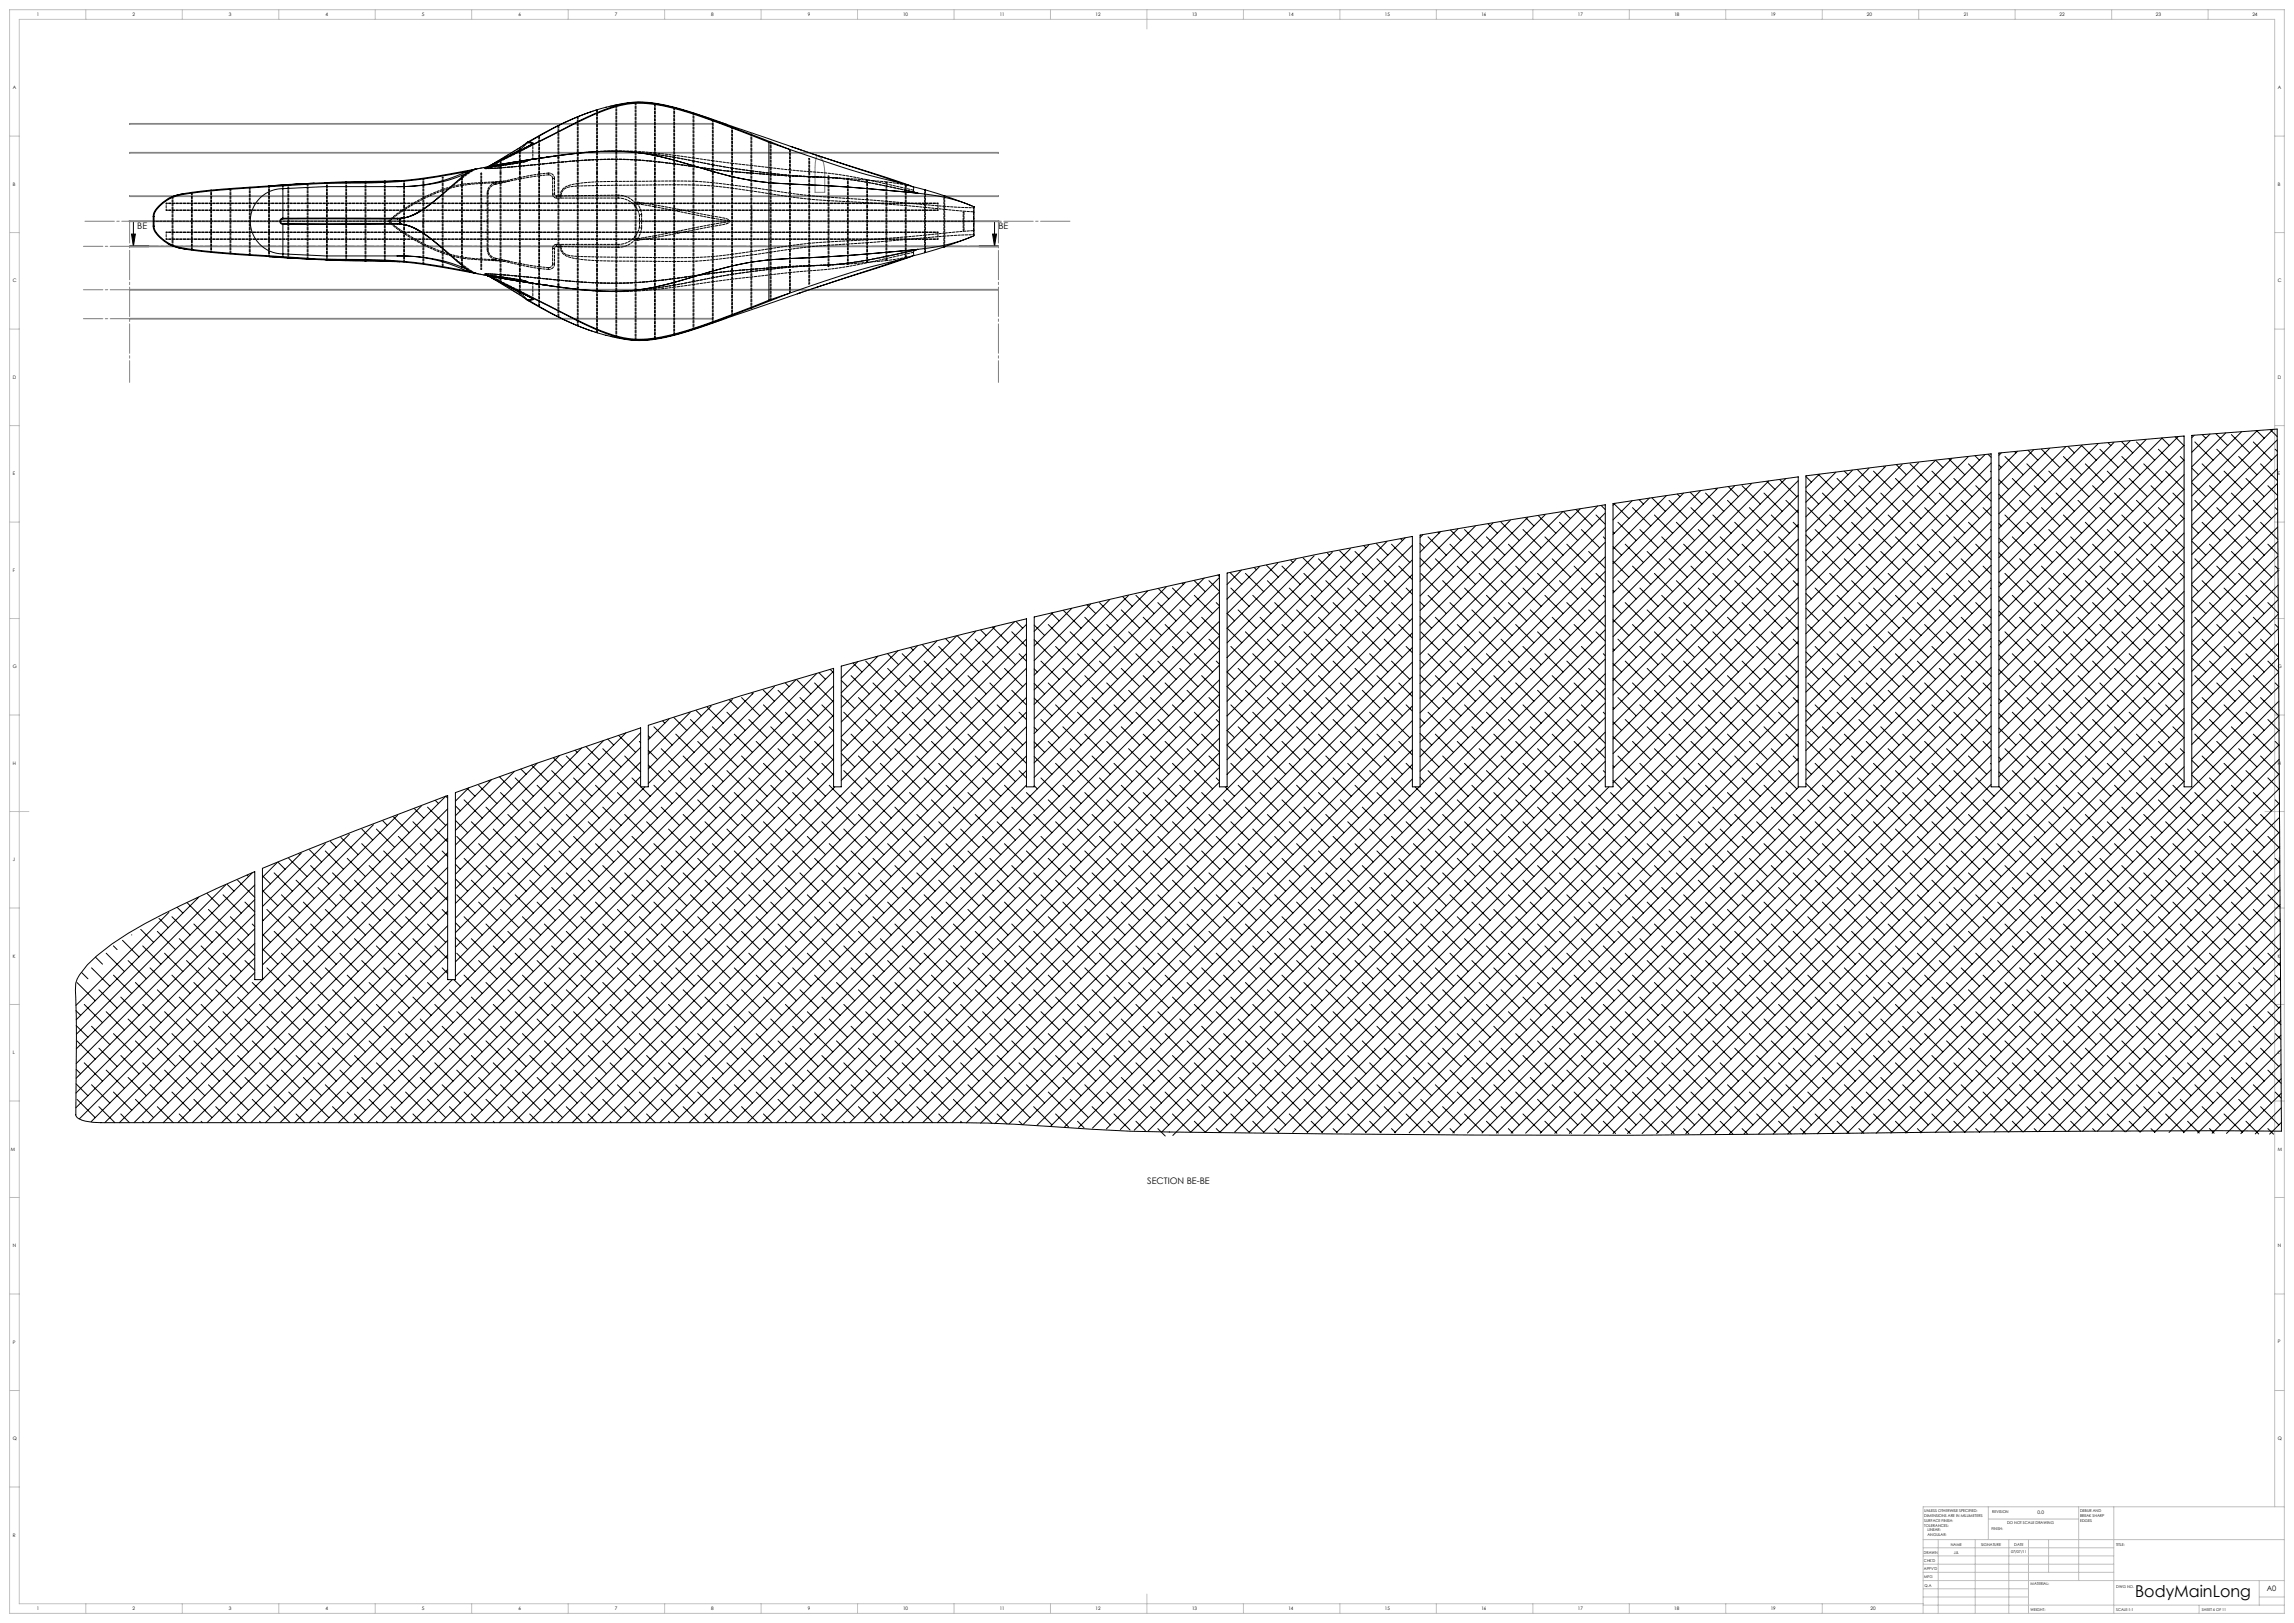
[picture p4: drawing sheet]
<svg xmlns="http://www.w3.org/2000/svg" width="1189mm" height="841mm" viewBox="0 0 1189 841" stroke-linecap="round" stroke-linejoin="round" font-family="sans-serif">
<defs><g id="words">
<text font-size="8.5" x="1107" y="828">BodyMainLong</text>
<g font-size="4.7">
<text x="71" y="118">BE</text>
<text x="517" y="118">BE</text>
<text x="595" y="614">SECTION BE-BE</text>
</g>
<text font-size="3.9" x="1175" y="825">A0</text>
<g font-size="2.5">
<text x="19" y="8">1</text>
<text x="69" y="8">2</text>
<text x="119" y="8">3</text>
<text x="169" y="8">4</text>
<text x="219" y="8">5</text>
<text x="269" y="8">6</text>
<text x="319" y="8">7</text>
<text x="369" y="8">8</text>
<text x="419" y="8">9</text>
<text x="468" y="8">10</text>
<text x="518" y="8">11</text>
<text x="568" y="8">12</text>
<text x="618" y="8">13</text>
<text x="668" y="8">14</text>
<text x="718" y="8">15</text>
<text x="768" y="8">16</text>
<text x="818" y="8">17</text>
<text x="868" y="8">18</text>
<text x="918" y="8">19</text>
<text x="968" y="8">20</text>
<text x="1018" y="8">21</text>
<text x="1067" y="8">22</text>
<text x="1117" y="8">23</text>
<text x="1167" y="8">24</text>
<text x="7" y="46">A</text>
<text x="1181" y="46">A</text>
<text x="7" y="96">B</text>
<text x="1181" y="96">B</text>
<text x="7" y="146">C</text>
<text x="1181" y="146">C</text>
<text x="7" y="196">D</text>
<text x="1181" y="196">D</text>
<text x="7" y="246">E</text>
<text x="1181" y="246">E</text>
<text x="7" y="296">F</text>
<text x="1181" y="296">F</text>
<text x="7" y="346">G</text>
<text x="1181" y="346">G</text>
<text x="7" y="396">H</text>
<text x="1181" y="396">H</text>
<text x="7" y="446">J</text>
<text x="1181" y="446">J</text>
<text x="7" y="496">K</text>
<text x="1181" y="496">K</text>
<text x="7" y="546">L</text>
<text x="1181" y="546">L</text>
<text x="6" y="596">M</text>
<text x="1181" y="596">M</text>
<text x="7" y="646">N</text>
<text x="1181" y="646">N</text>
<text x="7" y="696">P</text>
<text x="1181" y="696">P</text>
<text x="7" y="746">Q</text>
<text x="1181" y="746">Q</text>
<text x="1056" y="785">0.0</text>
<text x="7" y="796">R</text>
<text x="19" y="834">1</text>
<text x="69" y="834">2</text>
<text x="119" y="834">3</text>
<text x="169" y="834">4</text>
<text x="219" y="834">5</text>
<text x="269" y="834">6</text>
<text x="319" y="834">7</text>
<text x="369" y="834">8</text>
<text x="419" y="834">9</text>
<text x="468" y="834">10</text>
<text x="518" y="834">11</text>
<text x="568" y="834">12</text>
<text x="618" y="834">13</text>
<text x="668" y="834">14</text>
<text x="718" y="834">15</text>
<text x="768" y="834">16</text>
<text x="818" y="834">17</text>
<text x="868" y="834">18</text>
<text x="918" y="834">19</text>
<text x="970" y="834">20</text>
</g>
<g font-size="2">
<text x="997" y="784">UNLESS OTHERWISE SPECIFIED:</text>
<text x="1033" y="784">REVISION</text>
<text x="1078" y="783">DEBUR AND</text>
<text x="1078" y="786">BREAK SHARP</text>
<text x="997" y="786">DIMENSIONS ARE IN MILLIMETERS</text>
<text x="997" y="789">SURFACE FINISH:</text>
<text x="997" y="791">TOLERANCES:</text>
<text x="1040" y="790">DO NOT SCALE DRAWING</text>
<text x="1078" y="788">EDGES</text>
<text x="999" y="794">LINEAR:</text>
<text x="999" y="796">ANGULAR:</text>
<text x="1032" y="793">FINISH:</text>
<text x="1011" y="801">NAME</text>
<text x="1027" y="801">SIGNATURE</text>
<text x="1044" y="801">DATE</text>
<text x="1097" y="801">TITLE:</text>
<text x="997" y="805">DRAWN</text>
<text x="997" y="809">CHK'D</text>
<text x="1013" y="805">JJL</text>
<text x="1042" y="805">07/07/11</text>
<text x="997" y="813">APPV'D</text>
<text x="997" y="818">MFG</text>
<text x="1052" y="822">MATERIAL:</text>
<text x="997" y="822">Q.A</text>
<text x="1097" y="823">DWG NO.</text>
<text x="1052" y="835">WEIGHT:</text>
<text x="1097" y="835">SCALE:1:1</text>
<text x="1141" y="835">SHEET 4 OF 11</text>
</g>
</g></defs>
<g fill="none" stroke="#000" stroke-width=".52">
<path d="M307 58l-15 6-19 10M272 77l-12 6M273 74l-18 11M273 74h.1M274 74h2M274 74l-10 7M274 74a128 128 0 0 1 46-20l5-1a86 86 0 0 1 35 6l55 19M274 74h.1M274 74h2l-4 3M274 74h-1M276 74l-4 3M399 74l10 3"/>
<path d="M399 74l-20-8a156 156 0 0 0-46-12 68 68 0 0 0-34 10l-46 22M399 74v82M409 77l-4-1a511 511 0 0 0-61-21 51 51 0 0 0-37 4l-47 24M409 77a442 442 0 0 0 59 18M410 76l58 19M414 77l1 1M421 80l51 16M140 96h-1M147 96l-32 2-15 2a22 22 0 0 0-20 11l-1 1M147 96h.1M147 98v15M147 98a17 17 0 0 0-17 17 17 17 0 0 0 17 17"/>
<path d="M147 96l-41 3a39 39 0 0 0-20 5l-2 2a9 9 0 0 0-4 6M147 96v2M149 96h-9M149 96h.1M150 96h.1M150 96h-1M156 95l-7 1M163 95l-13 1M206 97h-37l-22 1M207 94l-39 1M242 89v1a85 85 0 0 1-36 7M242 89a81 81 0 0 1-36 8"/>
<path d="M242 89l-4 1a295 295 0 0 1-69 5l-22 1M246 88l-4 1M246 88a301 301 0 0 1-77 7l-22 1M246 88l-6 3-15 14a30 30 0 0 1-17 8M246 88h.1M247 88h-1M253 86h.1M253 86l-7 2M253 86l47-7a127 127 0 0 1 55 6 190 190 0 0 0 66 11l55 4M260 83h.1M260 83l-7 3M280 82l-4 1"/>
<path d="M284 81l-1 1M468 95l4 1 2 2a1.8 1.8 0 0 0 2 2M473 97l16 4M475 100h1M69 115v13M79 117a18 18 0 0 0 17 12l18 2 33 2M79 117h1M79 112h1M79 112v5M80 117a17 17 0 0 0 15 11l19 3 33 2M80 112v5M93 101l-3 1"/>
<path d="M93 101h-1M147 116v16M147 113h59M147 113h.1M147 113a1.4 1.4 0 0 0-2 2 1.2 1.2 0 0 0 2 1M147 116h.1M147 113a1.6 1.6 0 0 0-2 2 1.6 1.6 0 0 0 2 1M206 116h-59M206 116h1M206 113h1M206 116h.1M206 113h.1"/>
<path d="M207 116h1M207 113v3M207 113h.1M207 116h.1M208 116a21 21 0 0 1 10 4M208 116h.1M208 113h-1M208 113l-1 2 1 1M208 113h.1M208 116l5 1 4 3 12 8M208 116a37 37 0 0 1 21 12l11 10 6 4M218 109a22 22 0 0 1-10 4"/>
<path d="M229 101l-12 9-4 2-5 1M476 100h.1M476 100l15 3 14 4M489 101l15 6M489 101h.1M505 107v15a78 78 0 0 1-29 7M505 107h.1M515 115v13M67 128h10M67 127h10M68 121h2l-1 7zM91 128h1"/>
<path d="M92 128l2 1M96 129h1M140 133l9 1M147 133l22 2a307 307 0 0 1 77 7M147 132l22 1h37M147 133h.1M147 133l28 1a279 279 0 0 1 67 6M147 132v1M149 134h14M149 134h.1M169 135h10M179 135h1"/>
<path d="M179 135h.1M180 135h9M180 135h.1M189 135h1M189 135h.1M190 135h9M190 135h.1M199 135h1M199 135h.1M200 135l7 1M200 135h.1M206 133a86 86 0 0 1 36 7"/>
<path d="M206 133a79 79 0 0 1 36 7M468 134l-8 2a403 403 0 0 0-51 16M468 134l-55 18M472 133l-49 16M476 129l-55 4a192 192 0 0 0-68 12 143 143 0 0 1-65 3l-35-5M476 129h-1a1.7 1.7 0 0 0-1 3l-2 1-4 1M476 129h.1M476 129h-1M489 128l-16 5M489 128h.1M504 123l-15 5M507 127h10z"/>
<path d="M507 128h10M514 121h3l-2 7zM242 140l4 1M246 142h.1M246 142l7 1M246 142h1M253 143h.1M253 143l7 4M253 143l43 21a89 89 0 0 0 33 12 102 102 0 0 0 40-9l30-11M255 144l18 12M260 147h.1M260 147l24 11a191 191 0 0 0 39 17 69 69 0 0 0 36-4l50-19"/>
<path d="M260 147l11 5M264 149l10 6M271 152l5 3M271 152l5 3-2 1M273 156h1M273 156h.1M273 156l17 9 17 6M274 155v1M274 156h.1M276 147h4M276 155h-2M283 148h1"/>
<path d="M409 152l-10 4M415 152l-63 21a57 57 0 0 1-32 2l-4-1a139 139 0 0 1-42-18M994 240l-58 58M1003 239l-67 67M1003 239l4 3M1010 238l8 8M1012 238l-76 75M1020 237l-84 84M1024 236l2 2M1029 236l-93 92M1030 235l2 2M1032 240l-96 96"/>
<path d="M1037 235l-1 1M1039 237l10 9M1044 234l1 1M1046 234l-10 10M1051 233l5 5M1054 233l-18 18M1058 233l10 9M1062 232l-26 27M1069 237l10 9M1071 232l-35 34M1072 231l3 4M1087 238l-8-7-43 43"/>
<path d="M1087 230l-51 51M1088 233l10 9M1093 230l1 1M1096 229l-60 60M1100 229l5 6M1100 237l9 9M1104 229l-68 67M1107 229l10 9M1112 228l-76 76M1119 233l9 9M1120 227l4 4M1121 227l-85 85"/>
<path d="M1127 226l5 5M1129 226l-93 93M1130 237l2 2M1132 231l-96 96M1132 238l-96 96M1137 226l-1 1M1138 229l9 9M1141 225l2 2M1145 225l-9 9M1148 225l7 6M1149 233l9 9M1154 224l-18 18"/>
<path d="M1157 225l9 10M1160 237l10 9M1162 224l-26 25M1168 229l9 9M1170 223l4 4M1170 223l-34 34M1177 223l3 3M1178 222l-42 43M1179 233l1 1M1180 228l-44 44M1180 235l-44 45M846 259l-10 10"/>
<path d="M850 259l2 2M855 258l-19 19M856 258l7 7M864 257l-28 28M865 259l10 10M869 256l2 1M873 256l-37 36M876 255l6 6M881 254l-45 46M884 255l9 10M889 253l1 1M890 253l-54 54"/>
<path d="M895 259l10 10M896 252l5 5M899 252l-63 63M903 252l9 9M908 251l-72 71M914 255l10 10M916 249l4 5M917 249l-81 81M922 248l9 9M926 248l-90 90M926 259l6 7M932 249l-96 96"/>
<path d="M932 257l-96 96M936 255l7 6M936 247l3 3M942 246l8 8M943 246l-7 7M945 255l9 10M952 245l-16 15M952 248l10 9M956 259l9 10M956 244l2 2M960 244l-24 24M963 243l6 7"/>
<path d="M963 252l10 9M969 243l-33 32M971 244l10 10M975 255l9 10M976 242h1M977 242l-41 41M982 248l10 9M983 241l5 5M986 241l-50 50M986 259l10 10M990 240l9 10M994 252l9 9"/>
<path d="M1001 244l10 10M1005 255l10 10M1013 248l9 9M1016 259l10 10M1020 240l10 10M1024 252l8 8M1032 244v1M1032 247l-96 97M1032 255l-96 96M1036 256l9 9M1036 249l5 5M1036 241l1 1"/>
<path d="M1043 248l9 9M1047 259l9 10M1051 240l9 10M1054 252l10 9M1062 244l9 10M1066 255l9 10M1073 248l10 9M1077 259l10 10M1081 240l9 10M1085 252l9 9M1092 244l10 10M1096 255l9 10"/>
<path d="M1104 248l9 9M1107 259l10 10M1111 240l10 10M1115 252l9 9M1122 244l10 10M1126 255l6 6M1132 246l-96 96M1132 253l-96 96M1136 250l7 7M1136 243l4 3M1138 259l9 10M1141 240l10 10"/>
<path d="M1145 252l10 9M1153 244l9 10M1157 255l9 10M1164 248l10 9M1168 259l9 10M1172 240l8 9M1175 252l6 5M1180 243l-44 44M1180 250l-44 45M1181 258l-45 44M726 279l1 1M728 279l-92 92"/>
<path d="M738 277l-2 2M740 278l10 10M745 276h1M747 276l-11 10M752 275l5 5M756 274l-20 20M759 274l10 10M765 273l-29 28M770 278l10 10M771 272l5 4M774 271l-38 38M778 271l9 9"/>
<path d="M783 270l-47 46M789 274l10 10M791 268l4 5M792 268l-56 56M797 267l9 9M801 278l9 10M801 267l-65 65M808 271l10 9M810 265l-74 74M810 265l4 4M817 264l8 9M819 264l-83 83"/>
<path d="M820 274l9 10M827 267l5 5M828 262l-92 92M830 262l2 2M831 278l1 1M832 266l-96 96M832 273l-96 96M836 276h1M836 261l8 8M837 261l-1 1M839 271l9 9M846 263l10 10"/>
<path d="M850 274l9 10M857 267l10 9M861 278l10 10M869 271l9 9M876 263l10 10M880 274l10 10M888 267l9 9M892 278l9 10M899 271l10 9M907 263l9 10M910 274l10 10M918 267l10 9"/>
<path d="M922 278l9 10M929 271l3 2M932 264l-96 96M932 272l-96 96M932 279l-96 96M936 277l3 3M937 263l9 10M941 274l9 10M948 267l10 9M952 278l10 10M960 271l9 9M967 263l10 10"/>
<path d="M971 274l10 10M979 267l9 9M982 278l10 10M990 271l9 9M998 263l9 10M1001 274l10 10M1009 267l9 9M1013 278l9 10M1020 271l10 9M1028 263l4 4M1032 274v1M1032 263l-96 96"/>
<path d="M1032 270l-96 96M1032 278l-96 96M1036 279l5 5M1036 271l1 2M1039 267l10 9M1043 278l9 10M1051 271l9 9M1058 263l10 10M1062 274l9 10M1069 267l10 9M1073 278l10 10M1081 271l9 9"/>
<path d="M1088 263l10 10M1092 274l10 10M1100 267l9 9M1104 278l9 10M1111 271l10 9M1119 263l9 10M1122 274l10 10-96 96M1130 267l2 2M1132 261l-96 96M1132 269l-96 96M1132 276l-96 96M1136 273l4 3"/>
<path d="M1141 271l10 9M1149 263l9 10M1153 274l9 10M1160 267l10 9M1164 278l10 10M1172 271l9 9M1179 263l2 1M1181 266l-45 44M1181 273l-45 45M624 300l-88 88M631 298l1 1M632 299l-96 96"/>
<path d="M637 297l7 6M643 295l-7 8M646 297l9 10M650 294l1 1M653 294l-17 16M656 293l7 6M662 292l-26 26 4 4M664 293l10 10M669 290l1 1M672 290l-36 36M675 289l6 6M676 297l9 10"/>
<path d="M681 288l-45 45M683 290l10 9M688 287l1 1M691 286l-55 55M694 285l6 6M695 293l9 10M700 284l-64 64 4 4M702 286l10 9M706 297l10 10M707 283l1 1M709 282l-73 74 8 7M713 282l6 6"/>
<path d="M714 290l9 9M719 281l-83 82M721 282l10 9M725 293l7 7M732 283l-96 96M732 290l-96 96 8 8M732 298l-96 96M736 289l6 6M736 282l2 2M736 297l10 10M744 290l9 9M752 282l9 9"/>
<path d="M755 293l10 10M763 286l9 9M767 297l9 10M774 290l10 9M782 282l9 9M786 293l9 10M793 286l10 9M797 297l9 10M805 290l9 9M812 282l10 9M816 293l9 10M823 286l9 8"/>
<path d="M827 297l5 5M832 281l-96 96M832 289l-96 96M832 296l-96 96M836 291l8 8M836 283l4 5M842 282l10 9M846 293l10 10M854 286l9 9M857 297l10 10M865 290l10 9M873 282l9 9"/>
<path d="M876 293l10 10M884 286l9 9M888 297l9 10M895 290l10 9M903 282l9 9M907 293l9 10M914 286l10 9M918 297l10 10M926 290l6 6M932 287l-96 96M932 295l-96 96M936 285l7 6"/>
<path d="M937 293l9 10M945 286l9 9M948 297l10 10M956 290l9 9M963 282l10 9M967 293l10 10M975 286l9 9M979 297l9 10M986 290l10 9M994 282l9 9M998 293l9 10M1005 286l10 9"/>
<path d="M1009 297l9 10M1016 290l10 9M1024 282l8 8M1028 293l4 5M1032 285l-96 96M1032 293l-96 96M1036 286l9 9M1039 297l10 10M1047 290l9 9M1054 282l10 9M1058 293l10 10M1066 286l9 9"/>
<path d="M1069 297l10 10M1077 290l10 9M1085 282l9 9M1088 293l10 10M1096 286l9 9M1100 297l9 10M1107 290l10 9M1115 282l9 9M1119 293l9 10M1126 286l6 6M1130 297l2 2-96 96M1132 291l-96 96"/>
<path d="M1136 280l7 8M1138 290l9 9M1145 282l10 9M1149 293l9 10M1157 286l9 9M1160 297l10 10M1168 290l9 9M1175 282l6 5M1179 293l2 2M1181 281l-45 44M1181 288l-45 45M1181 296l-45 44"/>
<path d="M545 318l4 4M546 318l-10 9M551 316l9 10M555 315l-19 20M562 320l10 9M563 313l5 5M565 313l-29 29M570 312l9 10M575 311l-39 39M581 316l10 10M582 309l5 5M585 309l-49 48"/>
<path d="M589 308l9 10M593 320l9 9M594 306v1M595 306l-59 59M600 312l10 10M600 305l6 5M605 304l-69 69M608 305l9 9M611 316l10 10M613 302v1M614 302l-78 78M619 301l6 6"/>
<path d="M619 308l10 10M623 320l9 9M627 301l5 5M630 312l2 2M632 307l-96 96M632 314l-267 268M636 310h.1M638 305l9 9M642 316l9 10M649 308l10 10M653 320l10 9M657 301l9 9"/>
<path d="M661 312l9 10M668 305l10 9M672 316l9 10M680 308l9 10M683 320l10 9M687 301l10 9M691 312l9 10M699 305l9 9M702 316l10 10M710 308l9 10M714 320l9 9M717 301l10 9"/>
<path d="M721 312l10 10M729 305l3 3M732 305l-96 96M732 313l-269 269M736 319l6 7M736 312l2 2M740 308l10 10M744 320l9 9M748 301l9 9M752 312l9 10M759 305l10 9M763 316l9 10"/>
<path d="M770 308l10 10M774 320l10 9M778 301l9 9M782 312l9 10M789 305l10 9M793 316l10 10M801 308l9 10M805 320l9 9M808 301l10 9M812 312l10 10M820 305l9 9M823 316l9 9"/>
<path d="M831 308l1 2M832 304l-96 96M832 311l-96 96M832 319l-266 266M836 313l4 5M836 306l1 1M839 301l9 9M842 312l10 10M850 305l9 9M854 316l9 10M861 308l10 10M865 320l10 9"/>
<path d="M869 301l9 9M873 312l9 10M880 305l10 9M884 316l9 10M892 308l9 10M895 320l10 9M899 301l10 9M903 312l9 10M910 305l10 9M914 316l10 10M922 308l9 10M926 320l6 6"/>
<path d="M929 301l3 3M932 302l-96 96M932 310l-96 96M932 317l-270 270M936 315l7 7M936 308l3 2M941 305l9 9M945 316l9 10M952 308l10 10M956 320l9 9M960 301l9 9M963 312l10 10"/>
<path d="M971 305l10 9M975 316l9 10M982 308l10 10M986 320l10 9M990 301l9 9M994 312l9 10M1001 305l10 9M1005 316l10 10M1013 308l9 10M1016 320l10 9M1020 301l10 9M1024 312l8 8"/>
<path d="M1032 305h.1M1032 301l-96 96M1032 308l-96 96M1032 316l-271 271M1036 317l9 9M1036 309l5 5M1036 302l1 1M1043 308l9 10M1047 320l9 9M1051 301l9 9M1054 312l10 10M1062 305l9 9"/>
<path d="M1066 316l9 10M1073 308l10 10M1077 320l10 9M1081 301l9 9M1085 312l9 10M1092 305l10 9M1096 316l9 10M1104 308l9 10M1107 320l10 9M1111 301l10 9M1115 312l9 10M1122 305l10 9"/>
<path d="M1126 316l6 6M1132 306l-96 96M1132 314l-273 273M1136 311l7 7M1136 303l4 4M1138 320l9 9M1141 301l10 9M1145 312l10 10M1153 305l9 9M1157 316l9 10M1164 308l10 10M1168 320l9 9"/>
<path d="M1172 301l9 9M1175 312l6 6M1181 303l-45 45M1181 311l-45 44M1181 318l-45 45M460 339l6 5M465 337l-29 30M468 339l9 9M472 336l1 1M476 335l-40 39M478 334l7 7M486 332l-50 50"/>
<path d="M487 335l9 9M490 331l2 2M496 330l-60 59M496 330l8 7M498 339l9 9M505 331l10 10M506 327l-70 70M508 327l3 2M514 325l8 8M516 325l-80 79M517 335l9 9M524 327l8 8"/>
<path d="M526 322l-260 260M527 322l3 4M528 339l4 4M532 324l-258 258M532 331l-251 251M532 339l-243 243M536 331l9 10M536 324l5 5M543 324l10 9M547 335l10 9M555 327l9 10M558 339l10 9"/>
<path d="M566 331l9 10M574 324l9 9M577 335l10 9M585 327l9 10M589 339l9 9M596 331l10 10M604 324l9 9M608 335l9 9M615 327l10 10M619 339l10 9M627 331l5 6M632 322l-260 260"/>
<path d="M632 330l-252 252M632 337l-245 245M636 325l8 8M638 335l9 9M646 327l9 10M649 339l10 9M657 331l9 10M664 324l10 9M668 335l10 9M676 327l9 10M680 339l9 9M687 331l10 10"/>
<path d="M695 324l9 9M699 335l9 9M706 327l10 10M710 339l9 9M717 331l10 10M725 324l7 7M729 335l3 3M732 320l-261 262M732 328l-254 254M732 336l-246 246M736 327l10 10M740 339l10 9"/>
<path d="M748 331l9 10M755 324l10 9M759 335l10 9M767 327l9 10M770 339l10 9M778 331l9 10M786 324l9 9M789 335l10 9M797 327l9 10M801 339l9 9M808 331l10 10M816 324l9 9"/>
<path d="M820 335l9 9M827 327l5 5M831 339l1 1M832 326l-259 259M832 334l-251 251M836 336l1 1M836 321l8 8M839 331l9 10M846 324l10 9M850 335l9 9M857 327l10 10M861 339l10 9"/>
<path d="M869 331l9 10M876 324l10 9M880 335l10 9M888 327l9 10M892 339l9 9M899 331l10 10M907 324l9 9M910 335l10 9M918 327l10 10M922 339l9 9M929 331l3 3M932 325l-262 262"/>
<path d="M932 332l-254 255M932 340l-247 247M936 338l3 3M937 324l9 9M941 335l9 9M948 327l10 10M952 339l10 9M960 331l9 10M967 324l10 9M971 335l10 9M979 327l9 10M982 339l10 9"/>
<path d="M990 331l9 10M998 324l9 9M1001 335l10 9M1009 327l9 10M1013 339l9 9M1020 331l10 10M1028 324l4 4M1032 335h.1M1032 323l-264 264M1032 331l-256 256M1032 338l-249 249M1036 339l5 5"/>
<path d="M1036 332l1 1M1039 327l10 10M1043 339l9 9M1051 331l9 10M1058 324l10 9M1062 335l9 9M1069 327l10 10M1073 339l10 9M1081 331l9 10M1088 324l10 9M1092 335l10 9M1100 327l9 10"/>
<path d="M1104 339l9 9M1111 331l10 10M1119 324l9 9M1122 335l10 9-243 244M1130 327l2 2M1132 322l-266 265M1132 329l-258 258M1132 337l-251 250M1136 333l4 4M1141 331l10 10M1149 324l9 9M1153 335l9 9"/>
<path d="M1160 327l10 10M1164 339l10 9M1172 331l9 10M1179 324l2 1M1181 326l-45 45M1181 333l-45 45M390 359v1M391 359l-223 223M396 358l5 5M401 356l-226 226M403 358l10 9M407 354l2 2"/>
<path d="M412 352l-229 230M413 352l7 8M422 354l10 9M423 349l-232 233M424 349l4 3M430 347l2 2M432 348l-234 234M432 355l-226 227M436 353l3 3M441 350l10 10M442 344l5 4M445 343l-9 8"/>
<path d="M449 343l9 9M452 354l10 9M454 340v1M455 340l-19 19M460 346l10 10M464 358l9 9M471 350l10 10M479 343l9 9M483 354l9 9M490 346l10 10M494 358l10 9M502 350l9 10"/>
<path d="M509 343l10 9M513 354l9 9M521 346l9 10M524 358l8 7M532 350h.1M532 346l-235 236M532 354l-228 228M536 354l5 6M536 347l2 1M540 343l9 9M543 354l10 9M551 346l9 10"/>
<path d="M555 358l9 9M562 350l10 10M570 343l9 9M574 354l9 9M581 346l10 10M585 358l9 9M593 350l9 10M600 343l10 9M604 354l9 9M611 346l10 10M615 358l10 9M623 350l9 9"/>
<path d="M630 343l2 1M632 345l-237 237M632 352l-229 230M632 360l-222 222M636 341h.1M642 346l9 10M646 358l9 9M653 350l10 10M661 343l9 9M664 354l10 9M672 346l9 10M676 358l9 9"/>
<path d="M683 350l10 10M691 343l9 9M695 354l9 9M702 346l10 10M706 358l10 9M714 350l9 10M721 343l10 9M725 354l7 7M732 343l-239 239M732 351l-231 231M732 358l-224 224M736 350l6 6"/>
<path d="M736 342l2 2M736 358l10 9M744 350l9 10M752 343l9 9M755 354l10 9M763 346l9 10M767 358l9 9M774 350l10 10M782 343l9 9M786 354l9 9M793 346l10 10M797 358l9 9"/>
<path d="M805 350l9 10M812 343l10 9M816 354l9 9M823 346l9 9M827 358l5 4M832 342l-244 244M832 349l-237 237M832 357l-230 229M836 351l8 9M836 344l4 4M842 343l10 9M846 354l10 9"/>
<path d="M854 346l9 10M857 358l10 9M865 350l10 10M873 343l9 9M876 354l10 9M884 346l9 10M888 358l9 9M895 350l10 10M903 343l9 9M907 354l9 9M914 346l10 10M918 358l10 9"/>
<path d="M926 350l6 6M932 348l-239 239M932 355l-232 232M936 345l7 7M937 354l9 9M945 346l9 10M948 358l10 9M956 350l9 10M963 343l10 9M967 354l10 9M975 346l9 10M979 358l9 9"/>
<path d="M986 350l10 10M994 343l9 9M998 354l9 9M1005 346l10 10M1009 358l9 9M1016 350l10 10M1024 343l8 8M1028 354l4 4M1032 346l-241 241M1032 353l-234 234M1036 347l9 9M1039 358l10 9"/>
<path d="M1047 350l9 10M1054 343l10 9M1058 354l10 9M1066 346l9 10M1069 358l10 9M1077 350l10 10M1085 343l9 9M1088 354l10 9M1096 346l9 10M1100 358l9 9M1107 350l10 10M1115 343l9 9"/>
<path d="M1119 354l9 9M1126 346l6 6M1130 358l2 2M1132 352l-236 236M1132 359l-228 229M1136 341l7 7M1138 350l9 10M1145 343l10 9M1149 354l9 9M1157 346l9 10M1160 358l10 9M1168 350l9 10"/>
<path d="M1175 343l6 5M1179 354l2 2-45 45M1181 341l-45 45M1181 348l-45 45M324 380l-88 88M332 377h.1M332 380l-96 96M339 377l9 9M343 374l2 1M347 373l-11 10M349 372l7 7M358 369l-22 22"/>
<path d="M358 373l9 9M361 368l3 3M367 366l8 9M369 366l-33 32M369 377l10 9M377 369l9 10M378 363l4 4M380 362l-44 44M384 361l10 10M388 373l10 9M396 365l9 10M399 377l10 9"/>
<path d="M407 369l10 10M415 361l9 10M418 373l10 9M426 365l6 6M430 377l2 2M432 363l-219 219M432 371l-211 211M432 378l-204 204M436 360l7 7M437 369l10 10M445 361l9 10M449 373l9 9"/>
<path d="M456 365l10 10M460 377l10 9M468 369l9 10M475 361l10 10M479 373l9 9M487 365l9 10M490 377l10 9M498 369l9 10M505 361l10 10M509 373l10 9M517 365l9 10M521 377l9 9"/>
<path d="M528 369l4 4M532 361l-220 221M532 369l-213 213M532 377l-205 205M536 377l2 2M536 362l9 9M540 373l9 9M547 365l10 10M551 377l9 9M558 369l10 10M566 361l9 10M570 373l9 9"/>
<path d="M577 365l10 10M581 377l10 9M589 369l9 10M596 361l10 10M600 373l10 9M608 365l9 10M611 377l10 9M619 369l10 10M627 361l5 6M630 373l2 1M632 367l-214 215M632 375l-207 207"/>
<path d="M636 378l4 4M638 365l9 10M642 377l9 9M649 369l10 10M657 361l9 10M661 373l9 9M668 365l10 10M672 377l9 9M680 369l9 10M687 361l10 10M691 373l9 9M699 365l9 10"/>
<path d="M702 377l10 9M710 369l9 10M717 361l10 10M721 373l10 9M729 365l3 3M732 366l-216 216M732 373l-209 209M736 372l2 3M740 369l10 10M748 361l9 10M752 373l9 9M759 365l10 10"/>
<path d="M763 377l9 9M770 369l10 10M778 361l9 10M782 373l9 9M789 365l10 10M793 377l10 9M801 369l9 10M808 361l10 10M812 373l10 9M820 365l9 10M823 377l9 8M831 369l1 1"/>
<path d="M832 364l-224 224M832 372l-215 215M832 379l-207 208M836 374l4 5M836 367h1M839 361l9 10M842 373l10 9M850 365l9 10M854 377l9 9M861 369l10 10M869 361l9 10M873 373l9 9"/>
<path d="M880 365l10 10M884 377l9 9M892 369l9 10M899 361l10 10M903 373l9 9M910 365l10 10M914 377l10 9M922 369l9 10M929 361l3 3M932 363l-224 224M932 370l-217 217M932 378l-209 209"/>
<path d="M936 376l7 6M936 368l3 3M941 365l9 10M945 377l9 9M952 369l10 10M960 361l9 10M963 373l10 9M971 365l10 10M975 377l9 9M982 369l10 10M990 361l9 10M994 373l9 9"/>
<path d="M1001 365l10 10M1005 377l10 9M1013 369l9 10M1020 361l10 10M1024 373l8 8M1032 365v1M1032 361l-226 226M1032 369l-219 218M1032 376l-211 211M1036 377l9 9M1036 370l5 5M1036 362l1 1"/>
<path d="M1043 369l9 10M1051 361l9 10M1054 373l10 9M1062 365l9 10M1066 377l9 9M1073 369l10 10M1081 361l9 10M1085 373l9 9M1092 365l10 10M1096 377l9 9M1104 369l9 10M1111 361l10 10"/>
<path d="M1115 373l9 9M1122 365l10 10M1126 377l6 5M1132 367l-221 221M1132 375l-213 213M1136 371l7 8M1136 364l4 3M1141 361l10 10M1145 373l10 9M1153 365l9 10M1157 377l9 9M1164 369l10 10"/>
<path d="M1172 361l9 10M1175 373l6 6M1181 363l-224 224M1181 371l-216 216M1181 378l-209 209M267 400l-31 30M270 399l3 2M276 397l8 8M278 395l-42 43M286 399l9 10M287 393l5 4M290 392l-54 53"/>
<path d="M294 392l9 9M298 389l1 1M301 388l-65 65M304 387l7 7M305 396l9 9M312 388l10 9M313 384l-77 77M315 383l3 3M316 399l10 10M321 381l8 9M324 392l8 8M331 384l1 1"/>
<path d="M332 387l-96 96M332 395l-96 96M336 396l9 9M336 389l5 5M336 381l1 1M343 388l9 9M346 399l10 10M350 380l10 10M354 392l10 9M362 384l9 10M365 396l10 9M373 388l9 9"/>
<path d="M377 399l9 10M381 380l9 10M384 392l10 9M392 384l9 10M396 396l9 9M403 388l10 9M407 399l10 10M411 380l9 10M415 392l9 9M422 384l10 10M426 396l6 6M432 386l-196 196"/>
<path d="M432 393l-188 189M436 390l7 7M436 383l3 3M437 399l10 10M441 380l10 10M445 392l9 9M452 384l10 10M456 396l10 9M464 388l9 9M468 399l9 10M471 380l10 10M475 392l10 9"/>
<path d="M483 384l9 10M487 396l9 9M494 388l10 9M498 399l9 10M502 380l9 10M505 392l10 9M513 384l9 10M517 396l9 9M524 388l8 8M528 399l4 4M532 380h.1M532 384l-198 198"/>
<path d="M532 392l-190 190M532 399l-182 183M536 392l9 9M536 384l5 6M543 384l10 10M547 396l10 9M555 388l9 9M558 399l10 10M562 380l10 10M566 392l9 9M574 384l9 10M577 396l10 9"/>
<path d="M585 388l9 9M589 399l9 10M593 380l9 10M596 392l10 9M604 384l9 10M608 396l9 9M615 388l10 9M619 399l10 10M623 380l9 10M627 392l5 5M632 383l-199 199M632 390l-192 192"/>
<path d="M632 398l-184 184M638 396l9 9M646 388l9 9M649 399l10 10M653 380l10 10M657 392l9 9M664 384l10 10M668 396l10 9M676 388l9 9M680 399l9 10M683 380l10 10M687 392l10 9"/>
<path d="M695 384l9 10M699 396l9 9M706 388l10 9M710 399l9 10M714 380l9 10M717 392l10 9M725 384l7 7M729 396l3 3M732 381l-202 202M732 389l-195 194M732 396l-187 188M736 380l6 6"/>
<path d="M736 388l10 9M740 399l10 10M744 380l9 10M748 392l9 9M755 384l10 10M759 396l10 9M767 388l9 9M770 399l10 10M774 380l10 10M778 392l9 9M786 384l9 10M789 396l10 9"/>
<path d="M797 388l9 9M801 399l9 10M805 380l9 10M808 392l10 9M816 384l9 10M820 396l9 9M827 388l5 5M831 399l1 1M832 387l-200 200M832 395l-192 192M836 397h1M836 382l8 8"/>
<path d="M839 392l9 9M846 384l10 10M850 396l9 9M857 388l10 9M861 399l10 10M865 380l10 10M869 392l9 9M876 384l10 10M880 396l10 9M888 388l9 9M892 399l9 10M895 380l10 10"/>
<path d="M899 392l10 9M907 384l9 10M910 396l10 9M918 388l10 9M922 399l9 10M926 380l6 7M929 392l3 2M932 385l-202 202M932 393l-194 194M936 398l3 3M937 384l9 10M941 396l9 9"/>
<path d="M948 388l10 9M952 399l10 10M956 380l9 10M960 392l9 9M967 384l10 10M971 396l10 9M979 388l9 9M982 399l10 10M986 380l10 10M990 392l9 9M998 384l9 10M1001 396l10 9"/>
<path d="M1009 388l9 9M1013 399l9 10M1016 380l10 10M1020 392l10 9M1028 384l4 4M1032 396h.1M1032 384l-204 203M1032 391l-196 196M1032 399l-188 188M1036 400l5 5M1036 392l1 2M1039 388l10 9"/>
<path d="M1043 399l9 10M1047 380l9 10M1051 392l9 9M1058 384l10 10M1062 396l9 9M1069 388l10 9M1073 399l10 10M1077 380l10 10M1081 392l9 9M1088 384l10 10M1092 396l10 9M1100 388l9 9"/>
<path d="M1104 399l9 10M1107 380l10 10M1111 392l10 9M1119 384l9 10M1122 396l10 9M1130 388l2 2M1132 382l-205 206M1132 390l-198 198M1132 397l-190 190M1136 394l4 3M1138 380l9 10M1141 392l10 9"/>
<path d="M1149 384l9 10M1153 396l9 9M1160 388l10 9M1164 399l10 10M1168 380l9 10M1172 392l9 9M1179 384l2 2M1181 386l-201 201M1181 393l-193 194M215 419l5 5M219 418l-83 82M222 418l9 10"/>
<path d="M226 415l1 1M232 414l-1-1-169 169M232 419l-163 163M236 418l3 2M241 414l9 10M242 409l4 4M243 408l-7 7M248 407l10 9M252 418l9 10M253 405h1M255 404l-19 19M259 402l6 7"/>
<path d="M259 411l10 9M267 403l9 10M271 414l9 10M278 407l10 9M282 418l10 10M290 411l9 9M297 403l10 10M301 414l10 10M309 407l9 9M312 418l10 10M320 411l9 9M328 403l4 5"/>
<path d="M331 414l10 10M332 402l-96 96M332 408l5 5M334 408l-98 98M339 407l9 9M343 418l9 10M350 411l10 9M358 403l9 10M362 414l9 10M369 407l10 9M373 418l9 10M381 411l9 9"/>
<path d="M388 403l10 10M392 414l9 10M399 407l10 9M403 418l10 10M411 411l9 9M418 403l10 10M422 414l10 10M430 407l9 9M432 401l-181 181M433 408l-174 174M434 418l9 10M441 411l10 9"/>
<path d="M449 403l9 10M452 414l10 10M460 407l10 9M464 418l9 10M471 411l10 9M479 403l9 10M483 414l9 10M490 407l10 9M494 418l10 10M502 411l9 9M509 403l10 10M513 414l9 10"/>
<path d="M521 407l9 9M524 418l10 10M532 411l9 9M532 407l-175 175M536 407l2 2M540 403l9 10M543 414l10 10M551 407l9 9M555 418l9 10M562 411l10 9M570 403l9 10M574 414l9 10"/>
<path d="M581 407l10 9M585 418l9 10M593 411l9 9M600 403l10 10M604 414l9 10M611 407l10 9M615 418l10 10M623 411l9 9M630 403l2 2M632 405l-176 177M634 414l10 10M635 408l5 5"/>
<path d="M636 401h.1M642 407l9 9M646 418l9 10M653 411l10 9M661 403l9 10M664 414l10 10M672 407l9 9M676 418l9 10M683 411l10 9M691 403l9 10M695 414l9 10M702 407l10 9"/>
<path d="M706 418l10 10M714 411l9 9M721 403l10 10M725 414l9 10M732 404l-180 180M733 408l9 8M736 408l-177 176M736 403l2 2M736 418l10 10M744 411l9 9M752 403l9 10M755 414l10 10"/>
<path d="M763 407l9 9M767 418l9 10M774 411l10 9M782 403l9 10M786 414l9 10M793 407l10 9M797 418l9 10M805 411l9 9M812 403l10 10M816 414l9 10M823 407l10 9M827 418l10 10"/>
<path d="M832 402l-185 185M834 408l-179 179-6-6M835 411l9 9M836 404l4 5M842 403l10 10M846 414l10 10M854 407l9 9M857 418l10 10M865 411l10 9M873 403l9 10M876 414l10 10M884 407l9 9"/>
<path d="M888 418l9 10M895 411l10 9M903 403l9 10M907 414l9 10M914 407l10 9M918 418l10 10M926 411l9 9M932 400l-187 187M932 408l-179 179M936 406l7 7M937 414l9 10M945 407l9 9"/>
<path d="M948 418l10 10M956 411l9 9M963 403l10 10M967 414l10 10M975 407l9 9M979 418l9 10M986 411l10 9M994 403l9 10M998 414l9 10M1005 407l10 9M1009 418l9 10M1016 411l10 9"/>
<path d="M1024 403l10 10M1028 414l9 10M1032 406l-181 181M1036 408l9 8M1039 418l10 10M1047 411l9 9M1054 403l10 10M1058 414l10 10M1066 407l9 9M1069 418l10 10M1077 411l10 9M1085 403l9 10"/>
<path d="M1088 414l10 10M1096 407l9 9M1100 418l9 10M1107 411l10 9M1115 403l9 10M1119 414l9 10M1126 407l10 9M1130 418l10 10M1132 405l-182 182M1136 402l7 7M1138 411l9 9M1145 403l10 10"/>
<path d="M1149 414l9 10M1157 407l9 9M1160 418l10 10M1168 411l9 9M1175 403l6 6M1179 414l2 3M1181 401l-186 186M1181 409l-178 178M1181 416l-170 171M169 437l-33 33M171 436l3 3M177 434l9 9"/>
<path d="M181 432l-45 45M188 437l9 10M188 430l5 5M194 427l-58 58M195 430l10 9M198 425l3 3M204 423l8 8M206 422l-70 70M206 433l10 10M214 426l9 9M218 437l9 10M225 430l7 6"/>
<path d="M232 427l-155 155M232 434l-147 148M236 425l6 6M237 433l9 10M244 426l10 9M248 437l10 10M256 430l9 9M263 422l10 9M267 433l9 10M275 426l9 9M278 437l10 10M286 430l9 9"/>
<path d="M294 422l9 9M297 433l10 10M305 426l9 9M309 437l9 10M316 430l10 9M324 422l9 9M328 433l9 10M335 426l10 9M339 437l9 10M346 430l10 9M354 422l10 9M358 433l9 10"/>
<path d="M365 426l10 9M369 437l10 10M377 430l9 9M384 422l10 9M388 433l10 10M396 426l9 9M399 437l10 10M407 430l10 9M415 422l9 9M418 433l10 10M426 426l9 9M430 437l9 10"/>
<path d="M437 430l10 9M445 422l9 9M449 433l9 10M456 426l10 9M460 437l10 10M468 430l9 9M475 422l10 9M479 433l9 10M487 426l9 9M490 437l10 10M498 430l9 9M505 422l10 9"/>
<path d="M509 433l10 10M517 426l9 9M521 437l9 10M528 430l10 9M536 422l9 9M540 433l9 10M547 426l10 9M551 437l9 10M558 430l10 9M566 422l9 9M570 433l9 10M577 426l10 9"/>
<path d="M581 437l10 10M589 430l9 9M596 422l10 9M600 433l10 10M608 426l9 9M611 437l10 10M619 430l10 9M627 422l9 9M630 433l10 10M638 426l9 9M642 437l9 10M649 430l10 9"/>
<path d="M657 422l9 9M661 433l9 10M668 426l10 9M672 437l9 10M680 430l9 9M687 422l10 9M691 433l9 10M699 426l9 9M702 437l10 10M710 430l9 9M717 422l10 9M721 433l10 10"/>
<path d="M729 426l9 9M733 437l9 10M740 430l10 9M748 422l9 9M752 433l9 10M759 426l10 9M763 437l9 10M770 430l10 9M778 422l9 9M782 433l9 10M789 426l10 9M793 437l10 10"/>
<path d="M801 430l9 9M808 422l10 9M812 433l10 10M820 426l9 9M823 437l10 10M831 430l9 9M839 422l9 9M842 433l10 10M850 426l9 9M854 437l9 10M861 430l10 9M869 422l9 9"/>
<path d="M873 433l9 10M880 426l10 9M884 437l9 10M892 430l9 9M899 422l10 9M903 433l9 10M910 426l10 9M914 437l10 10M922 430l9 9M929 422l10 9M933 433l10 10M941 426l9 9"/>
<path d="M945 437l9 10M952 430l10 9M960 422l9 9M963 433l10 10M971 426l10 9M975 437l9 10M982 430l10 9M990 422l9 9M994 433l9 10M1001 426l10 9M1005 437l10 10M1013 430l9 9"/>
<path d="M1020 422l10 9M1024 433l10 10M1032 426l9 9M1035 437l10 10M1043 430l9 9M1051 422l9 9M1054 433l10 10M1062 426l9 9M1066 437l9 10M1073 430l10 9M1081 422l9 9M1085 433l9 10"/>
<path d="M1092 426l10 9M1096 437l9 10M1104 430l9 9M1111 422l10 9M1115 433l9 10M1122 426l10 9M1126 437l10 10M1134 430l9 9M1141 422l10 9M1145 433l10 10M1153 426l9 9M1157 437l9 10"/>
<path d="M1164 430l10 9M1172 422l9 9M1175 433l7 7M1181 424l-163 163M1182 431l-156 156-2-2M1182 439l-148 148M117 459l-77 77M118 458l3 4M123 456l9 9M128 453l1 1M131 452l-91 91M132 459l-92 92"/>
<path d="M136 454l4 4M142 452l10 10M144 447l-8 8M144 447l4 3M150 445l9 9M153 456l10 10M155 443h.1M156 442l-20 20M160 440l7 7M161 449l9 9M165 460l9 9M169 441l9 9"/>
<path d="M172 452l10 10M180 445l9 9M184 456l9 10M191 449l10 9M195 460l10 9M199 441l9 9M203 452l9 10M210 445l10 9M214 456l9 10M222 449l9 9M225 460l7 7M229 441l3 3"/>
<path d="M232 442l-140 140M232 449l-132 133M232 457l-125 125M236 455l6 7M236 448l3 2M241 445l9 9M244 456l10 10M252 449l9 9M256 460l9 9M259 441l10 9M263 452l10 10M271 445l9 9"/>
<path d="M275 456l9 10M282 449l10 9M286 460l9 9M290 441l9 9M294 452l9 10M301 445l10 9M305 456l9 10M312 449l10 9M316 460l10 9M320 441l9 9M324 452l9 10M331 445l10 9"/>
<path d="M335 456l10 10M343 449l9 9M346 460l10 9M350 441l10 9M354 452l10 10M362 445l9 9M365 456l10 10M373 449l9 9M377 460l9 9M381 441l9 9M384 452l10 10M392 445l9 9"/>
<path d="M396 456l9 10M403 449l10 9M407 460l10 9M411 441l9 9M415 452l9 10M422 445l10 9M426 456l9 10M434 449l9 9M437 460l10 9M441 441l10 9M445 452l9 10M452 445l10 9"/>
<path d="M456 456l10 10M464 449l9 9M468 460l9 9M471 441l10 9M475 452l10 10M483 445l9 9M487 456l9 10M494 449l10 9M498 460l9 9M502 441l9 9M505 452l10 10M513 445l9 9"/>
<path d="M517 456l9 10M524 449l10 9M528 460l10 9M532 441l9 9M536 452l9 10M543 445l10 9M547 456l10 10M555 449l9 9M558 460l10 9M562 441l10 9M566 452l9 10M574 445l9 9"/>
<path d="M577 456l10 10M585 449l9 9M589 460l9 9M593 441l9 9M596 452l10 10M604 445l9 9M608 456l9 10M615 449l10 9M619 460l10 9M623 441l9 9M627 452l9 10M634 445l10 9"/>
<path d="M638 456l9 10M646 449l9 9M649 460l10 9M653 441l10 9M657 452l9 10M664 445l10 9M668 456l10 10M676 449l9 9M680 460l9 9M683 441l10 9M687 452l10 10M695 445l9 9"/>
<path d="M699 456l9 10M706 449l10 9M710 460l9 9M714 441l9 9M717 452l10 10M725 445l9 9M729 456l9 10M736 449l10 9M740 460l10 9M744 441l9 9M748 452l9 10M755 445l10 9"/>
<path d="M759 456l10 10M767 449l9 9M770 460l10 9M774 441l10 9M778 452l9 10M786 445l9 9M789 456l10 10M797 449l9 9M801 460l9 9M805 441l9 9M808 452l10 10M816 445l9 9"/>
<path d="M820 456l9 10M827 449l10 9M831 460l9 9M835 441l9 9M839 452l9 10M846 445l10 9M850 456l9 10M857 449l10 9M861 460l10 9M865 441l10 9M869 452l9 10M876 445l10 9"/>
<path d="M880 456l10 10M888 449l9 9M892 460l9 9M895 441l10 9M899 452l10 10M907 445l9 9M910 456l10 10M918 449l10 9M922 460l9 9M926 441l9 9M929 452l10 10M937 445l9 9"/>
<path d="M941 456l9 10M948 449l10 9M952 460l10 9M956 441l9 9M960 452l9 10M967 445l10 9M971 456l10 10M979 449l9 9M982 460l10 9M986 441l10 9M990 452l9 10M998 445l9 9"/>
<path d="M1001 456l10 10M1009 449l9 9M1013 460l9 9M1016 441l10 9M1020 452l10 10M1028 445l9 9M1032 456l9 10M1039 449l10 9M1043 460l9 9M1047 441l9 9M1051 452l9 10M1058 445l10 9"/>
<path d="M1062 456l9 10M1069 449l10 9M1073 460l10 9M1077 441l10 9M1081 452l9 10M1088 445l10 9M1092 456l10 10M1100 449l9 9M1104 460l9 9M1107 441l10 9M1111 452l10 10M1119 445l9 9"/>
<path d="M1122 456l10 10M1130 449l10 9M1134 460l9 9M1138 441l9 9M1141 452l10 10M1149 445l9 9M1153 456l9 10M1160 449l10 9M1164 460l10 9M1168 441l9 9M1172 452l9 10M1179 445l3 2"/>
<path d="M1182 446l-141 141M1182 454l-133 132M82 476l5 5M88 473l-49 48M89 475l10 9M92 470l3 3M97 468l9 9M100 479l10 9M102 465v1M103 465l-64 63M107 463l7 6M108 471l9 10"/>
<path d="M116 464l9 9M119 475l10 9M127 467l5 6M131 479l1 1M132 466l-93 93M132 474l-93 92M136 477h.1M136 461l8 8M138 471l10 10M146 464l9 9M150 475l9 9M157 467l10 10"/>
<path d="M161 479l9 9M169 471l9 10M176 464l10 9M180 475l9 9M188 467l9 10M191 479l10 9M199 471l9 10M206 464l10 9M210 475l10 9M218 467l9 10M222 479l9 9M229 471l3 3"/>
<path d="M232 465l-117 117M232 472l-110 110M232 480l-102 102M236 478l3 3M237 464l9 9M241 475l9 9M248 467l10 10M252 479l9 9M259 471l10 10M267 464l9 9M271 475l9 9M278 467l10 10"/>
<path d="M282 479l10 9M290 471l9 10M297 464l10 9M301 475l10 9M309 467l9 10M312 479l10 9M320 471l9 10M328 464l9 9M331 475l10 9M339 467l9 10M343 479l9 9M350 471l10 10"/>
<path d="M358 464l9 9M362 475l9 9M369 467l10 10M373 479l9 9M381 471l9 10M388 464l10 9M392 475l9 9M399 467l10 10M403 479l10 9M411 471l9 10M418 464l10 9M422 475l10 9"/>
<path d="M430 467l9 10M434 479l9 9M441 471l10 10M449 464l9 9M452 475l10 9M460 467l10 10M464 479l9 9M471 471l10 10M479 464l9 9M483 475l9 9M490 467l10 10M494 479l10 9"/>
<path d="M502 471l9 10M509 464l10 9M513 475l9 9M521 467l9 10M524 479l10 9M532 471l9 10M540 464l9 9M543 475l10 9M551 467l9 10M555 479l9 9M562 471l10 10M570 464l9 9"/>
<path d="M574 475l9 9M581 467l10 10M585 479l9 9M593 471l9 10M600 464l10 9M604 475l9 9M611 467l10 10M615 479l10 9M623 471l9 10M630 464l10 9M634 475l10 9M642 467l9 10"/>
<path d="M646 479l9 9M653 471l10 10M661 464l9 9M664 475l10 9M672 467l9 10M676 479l9 9M683 471l10 10M691 464l9 9M695 475l9 9M702 467l10 10M706 479l10 9M714 471l9 10"/>
<path d="M721 464l10 9M725 475l9 9M733 467l9 10M736 479l10 9M744 471l9 10M752 464l9 9M755 475l10 9M763 467l9 10M767 479l9 9M774 471l10 10M782 464l9 9M786 475l9 9"/>
<path d="M793 467l10 10M797 479l9 9M805 471l9 10M812 464l10 9M816 475l9 9M823 467l10 10M827 479l10 9M835 471l9 10M842 464l10 9M846 475l10 9M854 467l9 10M857 479l10 9"/>
<path d="M865 471l10 10M873 464l9 9M876 475l10 9M884 467l9 10M888 479l9 9M895 471l10 10M903 464l9 9M907 475l9 9M914 467l10 10M918 479l10 9M926 471l9 10M933 464l10 9"/>
<path d="M937 475l9 9M945 467l9 10M948 479l10 9M956 471l9 10M963 464l10 9M967 475l10 9M975 467l9 10M979 479l9 9M986 471l10 10M994 464l9 9M998 475l9 9M1005 467l10 10"/>
<path d="M1009 479l9 9M1016 471l10 10M1024 464l10 9M1028 475l9 9M1035 467l10 10M1039 479l10 9M1047 471l9 10M1054 464l10 9M1058 475l10 9M1066 467l9 10M1069 479l10 9M1077 471l10 10"/>
<path d="M1085 464l9 9M1088 475l10 9M1096 467l9 10M1100 479l9 9M1107 471l10 10M1115 464l9 9M1119 475l9 9M1126 467l10 10M1130 479l10 9M1138 471l9 10M1145 464l10 9M1149 475l9 9"/>
<path d="M1157 467l9 10M1160 479l10 9M1168 471l9 10M1175 464l7 6M1179 475l3 3M1182 461l-126 125M1182 469l-118 117M1182 476l-110 110M45 500a169 169 0 0 1 48-31l39-17v56h4v-58l48-19 48-19v96h4v-97l42-16 54-18v31h4v-32l48-15 48-15v62h4v-63l32-9 64-15v87h4v-88l96-22v110h4v-111l48-10 48-9v130h4v-131l96-15v146h4v-147l96-14v161h4v-161l96-12v173h4v-173l96-9v182h4v-182l44-4 2 364h-99l-238 2h-80l-159-1-40-2a945 945 0 0 0-68-3h-446a20 20 0 0 1-12-3l-1-1a859 859 0 0 0 0-65 16 16 0 0 1 6-13zM49 496l4 4M55 494l9 9M59 490l2 2"/>
<path d="M64 487l8 9M66 498l10 9M68 484h.1M73 482l7 6M74 490l9 10M82 483l9 9M85 494l10 9M93 486l9 10M97 498l9 9M104 490l10 10M112 483l9 9M116 494l9 9"/>
<path d="M123 486l9 9M127 498l5 5M132 481l-93 93M132 489l-91 91M132 496l-85 85M136 492l8 8M136 484l4 4M142 483l10 9M146 494l9 9M153 486l10 10M157 498l10 9M165 490l9 10"/>
<path d="M172 483l10 9M176 494l10 9M184 486l9 10M188 498l9 9M195 490l10 10M203 483l9 9M206 494l10 9M214 486l9 10M218 498l9 9M225 490l7 7M232 487l-94 95M232 495l-87 87"/>
<path d="M236 486l6 6M237 494l9 9M244 486l10 10M248 498l10 9M256 490l9 10M263 483l10 9M267 494l9 9M275 486l9 10M278 498l10 9M286 490l9 10M294 483l9 9M297 494l10 9"/>
<path d="M305 486l9 10M309 498l9 9M316 490l10 10M324 483l9 9M328 494l9 9M335 486l10 10M339 498l9 9M346 490l10 10M354 483l10 9M358 494l9 9M365 486l10 10M369 498l10 9"/>
<path d="M377 490l9 10M384 483l10 9M388 494l10 9M396 486l9 10M399 498l10 9M407 490l10 10M415 483l9 9M418 494l10 9M426 486l9 10M430 498l9 9M437 490l10 10M445 483l9 9"/>
<path d="M449 494l9 9M456 486l10 10M460 498l10 9M468 490l9 10M475 483l10 9M479 494l9 9M487 486l9 10M490 498l10 9M498 490l9 10M505 483l10 9M509 494l10 9M517 486l9 10"/>
<path d="M521 498l9 9M528 490l10 10M536 483l9 9M540 494l9 9M547 486l10 10M551 498l9 9M558 490l10 10M566 483l9 9M570 494l9 9M577 486l10 10M581 498l10 9M589 490l9 10"/>
<path d="M596 483l10 9M600 494l10 9M608 486l9 10M611 498l10 9M619 490l10 10M627 483l9 9M630 494l10 9M638 486l9 10M642 498l9 9M649 490l10 10M657 483l9 9M661 494l9 9"/>
<path d="M668 486l10 10M672 498l9 9M680 490l9 10M687 483l10 9M691 494l9 9M699 486l9 10M702 498l10 9M710 490l9 10M717 483l10 9M721 494l10 9M729 486l9 10M733 498l9 9"/>
<path d="M740 490l10 10M748 483l9 9M752 494l9 9M759 486l10 10M763 498l9 9M770 490l10 10M778 483l9 9M782 494l9 9M789 486l10 10M793 498l10 9M801 490l9 10M808 483l10 9"/>
<path d="M812 494l10 9M820 486l9 10M823 498l10 9M831 490l9 10M839 483l9 9M842 494l10 9M850 486l9 10M854 498l9 9M861 490l10 10M869 483l9 9M873 494l9 9M880 486l10 10"/>
<path d="M884 498l9 9M892 490l9 10M899 483l10 9M903 494l9 9M910 486l10 10M914 498l10 9M922 490l9 10M929 483l10 9M933 494l10 9M941 486l9 10M945 498l9 9M952 490l10 10"/>
<path d="M960 483l9 9M963 494l10 9M971 486l10 10M975 498l9 9M982 490l10 10M990 483l9 9M994 494l9 9M1001 486l10 10M1005 498l10 9M1013 490l9 10M1020 483l10 9M1024 494l10 9"/>
<path d="M1032 486l9 10M1035 498l10 9M1043 490l9 10M1051 483l9 9M1054 494l10 9M1062 486l9 10M1066 498l9 9M1073 490l10 10M1081 483l9 9M1085 494l9 9M1092 486l10 10M1096 498l9 9"/>
<path d="M1104 490l9 10M1111 483l10 9M1115 494l9 9M1122 486l10 10M1126 498l10 9M1134 490l9 10M1141 483l10 9M1145 494l10 9M1153 486l9 10M1157 498l9 9M1164 490l10 10M1172 483l9 9"/>
<path d="M1175 494l7 6M1182 484l-103 102M1182 491l-95 95M1182 499l-88 87M40 509l9 10M42 504l4 3M47 502l10 9M51 513l10 9M59 505l9 10M63 517l9 9M70 509l10 10M78 502l9 9"/>
<path d="M82 513l9 9M89 505l10 10M93 517l9 9M100 509l10 10M108 502l9 9M112 513l9 9M119 505l10 10M123 517l10 9M131 509l9 10M132 504l-78 78M136 507h.1M138 502l10 9"/>
<path d="M142 513l10 9M150 505l9 10M153 517l10 9M161 509l9 10M169 502l9 9M172 513l10 9M180 505l9 10M184 517l9 9M191 509l10 10M199 502l9 9M203 513l9 9M210 505l10 10"/>
<path d="M214 517l9 9M222 509l9 10M229 502l3 2M232 502l-79 80M233 513l9 9M234 508l-74 74M235 508l4 3M241 505l9 10M244 517l10 9M252 509l9 10M259 502l10 9M263 513l10 9"/>
<path d="M271 505l9 10M275 517l9 9M282 509l10 10M290 502l9 9M294 513l9 9M301 505l10 10M305 517l9 9M312 509l10 10M320 502l9 9M324 513l9 9M331 505l10 10M335 517l10 9"/>
<path d="M343 509l9 10M350 502l10 9M354 513l10 9M362 505l9 10M365 517l10 9M373 509l9 10M381 502l9 9M384 513l10 9M392 505l9 10M396 517l9 9M403 509l10 10M411 502l9 9"/>
<path d="M415 513l9 9M422 505l10 10M426 517l9 9M434 509l9 10M441 502l10 9M445 513l9 9M452 505l10 10M456 517l10 9M464 509l9 10M471 502l10 9M475 513l10 9M483 505l9 10"/>
<path d="M487 517l9 9M494 509l10 10M502 502l9 9M505 513l10 9M513 505l9 10M517 517l9 9M524 509l10 10M532 502l9 9M536 513l9 9M543 505l10 10M547 517l10 9M555 509l9 10"/>
<path d="M562 502l10 9M566 513l9 9M574 505l9 10M577 517l10 9M585 509l9 10M593 502l9 9M596 513l10 9M604 505l9 10M608 517l9 9M615 509l10 10M623 502l9 9M627 513l9 9"/>
<path d="M634 505l10 10M638 517l9 9M646 509l9 10M653 502l10 9M657 513l9 9M664 505l10 10M668 517l10 9M676 509l9 10M683 502l10 9M687 513l10 9M695 505l9 10M699 517l9 9"/>
<path d="M706 509l10 10M714 502l9 9M717 513l10 9M725 505l9 10M729 517l9 9M736 509l10 10M744 502l9 9M748 513l9 9M755 505l10 10M759 517l10 9M767 509l9 10M774 502l10 9"/>
<path d="M778 513l9 9M786 505l9 10M789 517l10 9M797 509l9 10M805 502l9 9M808 513l10 9M816 505l9 10M820 517l9 9M827 509l10 10M835 502l9 9M839 513l9 9M846 505l10 10"/>
<path d="M850 517l9 9M857 509l10 10M865 502l10 9M869 513l9 9M876 505l10 10M880 517l10 9M888 509l9 10M895 502l10 9M899 513l10 9M907 505l9 10M910 517l10 9M918 509l10 10"/>
<path d="M926 502l9 9M929 513l10 9M937 505l9 10M941 517l9 9M948 509l10 10M956 502l9 9M960 513l9 9M967 505l10 10M971 517l10 9M979 509l9 10M986 502l10 9M990 513l9 9"/>
<path d="M998 505l9 10M1001 517l10 9M1009 509l9 10M1016 502l10 9M1020 513l10 9M1028 505l9 10M1032 517l9 9M1039 509l10 10M1047 502l9 9M1051 513l9 9M1058 505l10 10M1062 517l9 9"/>
<path d="M1069 509l10 10M1077 502l10 9M1081 513l9 9M1088 505l10 10M1092 517l10 9M1100 509l9 10M1107 502l10 9M1111 513l10 9M1119 505l9 10M1122 517l10 9M1130 509l10 10M1138 502l9 9"/>
<path d="M1141 513l10 9M1149 505l9 10M1153 517l9 9M1160 509l10 10M1168 502l9 9M1172 513l9 9M1179 505l3 3M1182 506l-80 80M1182 514l-73 73M39 524l3 2M40 531l6 6M40 539l9 10"/>
<path d="M44 520l9 10M47 532l10 9M55 524l9 10M59 536l9 9M66 528l10 9M70 539l10 10M74 520l9 10M78 532l9 9M85 524l10 10M89 536l10 9M97 528l9 9M100 539l10 10"/>
<path d="M104 520l10 10M108 532l9 9M116 524l9 10M119 536l10 9M127 528l9 9M131 539l9 10M135 520l9 10M138 532l10 9M146 524l9 10M150 536l9 9M157 528l10 9M161 539l9 10"/>
<path d="M165 520l9 10M169 532l9 9M176 524l10 10M180 536l9 9M188 528l9 9M191 539l10 10M195 520l10 10M199 532l9 9M206 524l10 10M210 536l10 9M218 528l9 9M222 539l9 10"/>
<path d="M225 520l10 10M229 532l10 9M237 524l9 10M241 536l9 9M248 528l10 9M252 539l9 10M256 520l9 10M259 532l10 9M267 524l9 10M271 536l9 9M278 528l10 9M282 539l10 10"/>
<path d="M286 520l9 10M290 532l9 9M297 524l10 10M301 536l10 9M309 528l9 9M312 539l10 10M316 520l10 10M320 532l9 9M328 524l9 10M331 536l10 9M339 528l9 9M343 539l9 10"/>
<path d="M346 520l10 10M350 532l10 9M358 524l9 10M362 536l9 9M369 528l10 9M373 539l9 10M377 520l9 10M381 532l9 9M388 524l10 10M392 536l9 9M399 528l10 9M403 539l10 10"/>
<path d="M407 520l10 10M411 532l9 9M418 524l10 10M422 536l10 9M430 528l9 9M434 539l9 10M437 520l10 10M441 532l10 9M449 524l9 10M452 536l10 9M460 528l10 9M464 539l9 10"/>
<path d="M468 520l9 10M471 532l10 9M479 524l9 10M483 536l9 9M490 528l10 9M494 539l10 10M498 520l9 10M502 532l9 9M509 524l10 10M513 536l9 9M521 528l9 9M524 539l10 10"/>
<path d="M528 520l10 10M532 532l9 9M540 524l9 10M543 536l10 9M551 528l9 9M555 539l9 10M558 520l10 10M562 532l10 9M570 524l9 10M574 536l9 9M581 528l10 9M585 539l9 10"/>
<path d="M589 520l9 10M593 532l9 9M600 524l10 10M604 536l9 9M611 528l10 9M615 539l10 10M619 520l10 10M623 532l9 9M630 524l10 10M634 536l10 9M642 528l9 9M646 539l9 10"/>
<path d="M649 520l10 10M653 532l10 9M661 524l9 10M664 536l10 9M672 528l9 9M676 539l9 10M680 520l9 10M683 532l10 9M691 524l9 10M695 536l9 9M702 528l10 9M706 539l10 10"/>
<path d="M710 520l9 10M714 532l9 9M721 524l10 10M725 536l9 9M733 528l9 9M736 539l10 10M740 520l10 10M744 532l9 9M752 524l9 10M755 536l10 9M763 528l9 9M767 539l9 10"/>
<path d="M770 520l10 10M774 532l10 9M782 524l9 10M786 536l9 9M793 528l10 9M797 539l9 10M801 520l9 10M805 532l9 9M812 524l10 10M816 536l9 9M823 528l10 9M827 539l10 10"/>
<path d="M831 520l9 10M835 532l9 9M842 524l10 10M846 536l10 9M854 528l9 9M857 539l10 10M861 520l10 10M865 532l10 9M873 524l9 10M876 536l10 9M884 528l9 9M888 539l9 10"/>
<path d="M892 520l9 10M895 532l10 9M903 524l9 10M907 536l9 9M914 528l10 9M918 539l10 10M922 520l9 10M926 532l9 9M933 524l10 10M937 536l9 9M945 528l9 9M948 539l10 10"/>
<path d="M952 520l10 10M956 532l9 9M963 524l10 10M967 536l10 9M975 528l9 9M979 539l9 10M982 520l10 10M986 532l10 9M994 524l9 10M998 536l9 9M1005 528l10 9M1009 539l9 10"/>
<path d="M1013 520l9 10M1016 532l10 9M1024 524l10 10M1028 536l9 9M1035 528l10 9M1039 539l10 10M1043 520l9 10M1047 532l9 9M1054 524l10 10M1058 536l10 9M1066 528l9 9M1069 539l10 10"/>
<path d="M1073 520l10 10M1077 532l10 9M1085 524l9 10M1088 536l10 9M1096 528l9 9M1100 539l9 10M1104 520l9 10M1107 532l10 9M1115 524l9 10M1119 536l9 9M1126 528l10 9M1130 539l10 10"/>
<path d="M1134 520l9 10M1138 532l9 9M1145 524l10 10M1149 536l9 9M1157 528l9 9M1160 539l10 10M1164 520l10 10M1168 532l9 9M1175 524l7 7M1179 536l3 3M1182 521l-65 66-2-2M1182 529l-58 58"/>
<path d="M1182 536l-50 51M39 554l3 2M44 551l9 9M51 543l10 10M55 555l9 9M63 547l9 9M66 558l10 10M74 551l9 9M82 543l9 10M85 555l10 9M93 547l9 9M97 558l9 10"/>
<path d="M104 551l10 9M112 543l9 10M116 555l9 9M123 547l10 9M127 558l9 10M135 551l9 9M142 543l10 10M146 555l9 9M153 547l10 9M157 558l10 10M165 551l9 9M172 543l10 10"/>
<path d="M176 555l10 9M184 547l9 9M188 558l9 10M195 551l10 9M203 543l9 10M206 555l10 9M214 547l9 9M218 558l9 10M225 551l10 9M233 543l9 10M237 555l9 9M244 547l10 9"/>
<path d="M248 558l10 10M256 551l9 9M263 543l10 10M267 555l9 9M275 547l9 9M278 558l10 10M286 551l9 9M294 543l9 10M297 555l10 9M305 547l9 9M309 558l9 10M316 551l10 9"/>
<path d="M324 543l9 10M328 555l9 9M335 547l10 9M339 558l9 10M346 551l10 9M354 543l10 10M358 555l9 9M365 547l10 9M369 558l10 10M377 551l9 9M384 543l10 10M388 555l10 9"/>
<path d="M396 547l9 9M399 558l10 10M407 551l10 9M415 543l9 10M418 555l10 9M426 547l9 9M430 558l9 10M437 551l10 9M445 543l9 10M449 555l9 9M456 547l10 9M460 558l10 10"/>
<path d="M468 551l9 9M475 543l10 10M479 555l9 9M487 547l9 9M490 558l10 10M498 551l9 9M505 543l10 10M509 555l10 9M517 547l9 9M521 558l9 10M528 551l10 9M536 543l9 10"/>
<path d="M540 555l9 9M547 547l10 9M551 558l9 10M558 551l10 9M566 543l9 10M570 555l9 9M577 547l10 9M581 558l10 10M589 551l9 9M596 543l10 10M600 555l10 9M608 547l9 9"/>
<path d="M611 558l10 10M619 551l10 9M627 543l9 10M630 555l10 9M638 547l9 9M642 558l9 10M649 551l10 9M657 543l9 10M661 555l9 9M668 547l10 9M672 558l9 10M680 551l9 9"/>
<path d="M687 543l10 10M691 555l9 9M699 547l9 9M702 558l10 10M710 551l9 9M717 543l10 10M721 555l10 9M729 547l9 9M733 558l9 10M740 551l10 9M748 543l9 10M752 555l9 9"/>
<path d="M759 547l10 9M763 558l9 10M770 551l10 9M778 543l9 10M782 555l9 9M789 547l10 9M793 558l10 10M801 551l9 9M808 543l10 10M812 555l10 9M820 547l9 9M823 558l10 10"/>
<path d="M831 551l9 9M839 543l9 10M842 555l10 9M850 547l9 9M854 558l9 10M861 551l10 9M869 543l9 10M873 555l9 9M880 547l10 9M884 558l9 10M892 551l9 9M899 543l10 10"/>
<path d="M903 555l9 9M910 547l10 9M914 558l10 10M922 551l9 9M929 543l10 10M933 555l10 9M941 547l9 9M945 558l9 10M952 551l10 9M960 543l9 10M963 555l10 9M971 547l10 9"/>
<path d="M975 558l9 10M982 551l10 9M990 543l9 10M994 555l9 9M1001 547l10 9M1005 558l10 10M1013 551l9 9M1020 543l10 10M1024 555l10 9M1032 547l9 9M1035 558l10 10M1043 551l9 9"/>
<path d="M1051 543l9 10M1054 555l10 9M1062 547l9 9M1066 558l9 10M1073 551l10 9M1081 543l9 10M1085 555l9 9M1092 547l10 9M1096 558l9 10M1104 551l9 9M1111 543l10 10M1115 555l9 9"/>
<path d="M1122 547l10 9M1126 558l10 10M1134 551l9 9M1141 543l10 10M1145 555l10 9M1153 547l9 9M1157 558l9 10M1164 551l10 9M1172 543l9 10M1175 555l7 6M1182 544l-43 43M1182 551l-35 36"/>
<path d="M1182 559l-28 28M39 562l7 6M40 570l9 9M47 562l10 10M51 573l9 9M59 566l9 9M63 577l4 5M70 570l10 9M78 562l9 10M82 573l8 9M89 566l10 9M93 577l4 5"/>
<path d="M100 570l10 9M108 562l9 10M112 573l8 9M119 566l10 9M123 577l5 5M131 570l9 9M138 562l10 10M142 573l8 9M150 566l9 9M153 577l5 5M161 570l9 9M169 562l9 10"/>
<path d="M172 573l9 9M180 566l9 9M184 577l4 5M191 570l10 9M199 562l9 10M203 573l8 9M210 566l10 9M214 577l5 5M222 570l9 9M229 562l10 10M233 573l8 9M241 566l9 9"/>
<path d="M244 577l5 5M252 570l9 9M259 562l10 10M263 573l8 9M271 566l9 9M275 577l4 5M282 570l10 9M290 562l9 10M294 573l8 9M301 566l10 9M305 577l4 5M312 570l10 9"/>
<path d="M320 562l9 10M324 573l8 9M331 566l10 9M335 577l5 5M343 570l9 9M350 562l10 10M354 573l8 9M362 566l9 9M365 577l5 5M373 570l9 9M381 562l9 10M384 573l9 9"/>
<path d="M392 566l9 9M396 577l4 5M403 570l10 9M411 562l9 10M415 573l8 9M422 566l10 9M426 577l4 5M434 570l9 9M441 562l10 10M445 573l8 9M452 566l10 9M456 577l5 5"/>
<path d="M464 570l9 9M471 562l10 10M475 573l8 9M483 566l9 9M487 577l4 5M494 570l10 9M502 562l9 10M505 573l9 9M513 566l9 9M517 577l5 5M524 570l10 9M532 562l9 10"/>
<path d="M536 573l9 10M543 566l10 9M547 577l7 7M555 570l9 9M562 562l10 10M566 573l9 10M574 566l9 9M577 577l9 9M585 570l9 9M593 562l9 10M596 573l10 10M604 566l9 9"/>
<path d="M608 577l9 10M615 570l10 9M623 562l9 10M627 573l9 10M634 566l10 9M638 577l9 10M646 570l9 9M653 562l10 10M657 573l9 10M664 566l10 9M668 577l10 10M676 570l9 9"/>
<path d="M683 562l10 10M687 573l10 10M695 566l9 9M699 577l9 10M706 570l10 9M714 562l9 10M717 573l10 10M725 566l9 9M729 577l9 10M736 570l10 9M744 562l9 10M748 573l9 10"/>
<path d="M755 566l10 9M759 577l10 10M767 570l9 9M774 562l10 10M778 573l9 10M786 566l9 9M789 577l10 10M797 570l9 9M805 562l9 10M808 573l10 10M816 566l9 9M820 577l9 10"/>
<path d="M827 570l10 9M835 562l9 10M839 573l9 10M846 566l10 9M850 577l9 10M857 570l10 9M865 562l10 10M869 573l9 10M876 566l10 9M880 577l10 10M888 570l9 9M895 562l10 10"/>
<path d="M899 573l10 10M907 566l9 9M910 577l10 10M918 570l10 9M926 562l9 10M929 573l10 10M937 566l9 9M941 577l9 10M948 570l10 9M956 562l9 10M960 573l9 10M967 566l10 9"/>
<path d="M971 577l10 10M979 570l9 9M986 562l10 10M990 573l9 10M998 566l9 9M1001 577l10 10M1009 570l9 9M1016 562l10 10M1020 573l10 10M1028 566l9 9M1032 577l9 10M1039 570l10 9"/>
<path d="M1047 562l9 10M1051 573l9 10M1058 566l10 9M1062 577l9 9M1069 570l10 9M1077 562l10 10M1081 573l9 10M1088 566l10 9M1092 577l9 9M1100 570l9 9M1107 562l10 10M1111 573l10 10"/>
<path d="M1119 566l9 9M1122 577l10 10M1130 570l10 9M1138 562l9 10M1141 573l10 10M1149 566l9 9M1153 577l9 10M1160 570l10 9M1168 562l9 10M1172 573l9 10M1179 566l3 3M1182 567l-21 20"/>
<path d="M1182 574l-13 14M74 581l1 1M104 581l1 1M135 581v1M165 581l1 1M195 581l1 1M225 581l1 1M256 581v1M286 581l1 1M316 581l1 1M346 581l1 1M377 581l1 1"/>
<path d="M407 581l1 1M437 581l1 1M468 581v1M498 581l1 1M528 581l2 2M558 581l4 3M589 581l5 5M600 585l4 4M619 581l6 6M630 585l2 2M661 585l2 2M680 581l5 6"/>
<path d="M691 585l2 2M710 581l6 6M721 585l2 2M740 581l6 6M752 585l2 2M770 581l7 6M782 585l2 2M801 581l6 6M812 585l3 2M831 581l6 6M842 585l3 2M861 581l7 6"/>
<path d="M873 585l2 2M892 581l6 7M903 585l3 3M922 581l6 7M933 585l3 3M952 581l6 6M963 585l3 2M982 581l6 6M994 585l2 2M1013 581l5 6M1043 581l5 6M1054 585l2 1"/>
<path d="M1073 581l5 5M1085 585l1 1M1104 581l5 6M1134 581l6 6M1145 585l3 2M1164 581l7 7M1175 585l3 3M1182 582l-6 6"/>
</g>
<g fill="none" stroke="#808080" stroke-width=".52">
<path d="M67 79h450zM67 64h302zM424 81a11 11 0 0 1 3 11v8h-5l1-16zM67 115h1M67 114l1 1M67 101l450 1zM67 115h450M67 114h450M67 114v1M68 114l-1 1M517 115h1M517 114l1 1"/>
<path d="M517 114v1M518 114l-1 1M67 127l450 1zM67 150h450h-450zM67 165h302z"/>
</g>
<path d="M67 128h450" fill="none" stroke="#000" stroke-width=".52" stroke-dasharray="6.3 1.3 1.3 1.3" stroke-dashoffset="1.5"/>
<g fill="none" stroke="#c0c0c0" stroke-width=".52">
<path d="M5 5h1179v831h-1179zM44 5v5M94 5v5M144 5v5M194 5v5M244 5v5M294 5v5M344 5v5M394 5v5M444 5v5M494 5v5M544 5v5"/>
<path d="M594 5v10M644 5v5M694 5v5M744 5v5M794 5v5M844 5v5M894 5v5M944 5v5M994 5v5M1044 5v5M1094 5v5M1144 5v5"/>
<path d="M5 71h5M1179 71h5M5 121h5M1179 121h5M5 171h5M1179 171h5M5 221h5M1179 221h5M5 271h5M1179 271h5M5 321h5M1179 321h5"/>
<path d="M5 371h5M1179 371h5M5 421h10M1174 421h10M5 471h5M1179 471h5M5 521h5M1179 521h5M5 571h5M1179 571h5M5 621h5M1179 621h5"/>
<path d="M5 671h5M1179 671h5M5 721h5M1179 721h5M5 771h5M997 798h187M1005 798v38M1024 798v38M1031 781v17M1031 787h46M1041 798v38M1051 798v38"/>
<path d="M1062 798v17M1077 781v38M1096 781v55M1179 781v-771h-1169v821h987M1184 781h-187v55M997 815h99M997 811h99M997 806h99M997 802h99M997 819h187M1171 819v13M44 831v5"/>
<path d="M94 831v5M144 831v5M194 831v5M244 831v5M294 831v5M344 831v5M394 831v5M444 831v5M494 831v5M544 831v5M594 826v10M644 831v5"/>
<path d="M694 831v5M744 831v5M794 831v5M844 831v5M894 831v5M944 831v5M997 832h187M997 828h54M997 823h54M1140 832v4M1171 828h13"/>
</g>
<path d="M67 128h-24M67 150h-24M67 165h-24" fill="none" stroke="#808080" stroke-width=".52" stroke-dasharray="15.2 1.3 1.3 1.3" stroke-dashoffset="5.2"/>
<path d="M43 115h512" fill="none" stroke="#808080" stroke-width=".52" stroke-dasharray="15.2 1.3 1.3 1.3" stroke-dashoffset="-.8"/>
<path d="M67 115v83M517 115v83" fill="none" stroke="#808080" stroke-width=".52" stroke-dasharray="15.2 1.3 1.3 1.3" stroke-dashoffset="4"/>
<path d="M68 121h2l-1 7zM514 121h3l-2 7z" fill="#000"/>
<g fill="none" stroke="#000" stroke-width=".52" stroke-dasharray="1.3 .6" stroke-dashoffset=".6">
<path d="M320 54l9-1M330 53l9 1M270 77v8M299 79l-9 1M309 78l-9 1M319 78h-9M329 78h-9M339 79l-9-1M170 95v40M240 96l9-1M252 87h-1h4M253 87h-1"/>
<path d="M254 86l18-9 4-3M259 94l-9 1M259 86v-2M260 87l9-1M269 86l-9 1M270 86l9-1M279 85l-9 1M280 85l9-1M289 84l-9 1M290 84l9-1M299 83l-9 1M300 96h9"/>
<path d="M300 83h9M309 83h-9M309 94l-9 1M310 83h9M310 96h9M319 83h-9M319 94h-9M320 83h9M320 96h9M329 83h-9M329 94h-9M330 83l9 1"/>
<path d="M330 96h9M339 84l-9-1M339 90v-10M339 94h-9M340 80v10M340 84l9 1M340 96h9M349 85l-9-1M349 94h-9M349 80l-9-1M350 85l9 1M350 96h9"/>
<path d="M359 86l-9-1M359 94h-9M359 82l-9-2M360 86l9 2M360 96h9M361 94h-1M369 88l-9-2M369 90v-4M370 86v4M370 88l9 1M370 96l9 1M379 85l-9-2"/>
<path d="M379 89l-9-1M379 90v-2M379 96l-9-1M380 88v2M380 89l9 1M380 98l9 1M389 90l-9-1M389 97l-9-1M389 86l-9-1M389 89l-9-2M399 87l-9-1M409 88l-9-1"/>
<path d="M419 89l-9-1M420 82v10M429 92h-9M429 92v-1M439 92h-9M449 93h-9M450 94v42M86 105v4M90 115h9M100 115h9M110 115h9M120 115h9"/>
<path d="M130 115h9M140 115h9M150 115h9M160 115h9M170 115h9M180 115h9M190 115h9M219 115h-9M229 101l14-12M229 115h-9M239 115h-9M249 115h-9"/>
<path d="M288 102v1M290 103h9M290 102l1 1M291 103v-1M300 103h9M309 101h-9M310 103h9M319 101h-9M331 115h2M340 115h9M350 115h9M350 115v-1"/>
<path d="M360 115h9M380 115h9M390 115h9M400 115h9M410 115h9M410 102l9 1M419 101l-9-1M420 103l9 1M420 115h9M429 102l-9-1M430 104h9M430 115h9"/>
<path d="M439 103l-9-1M440 105h9M440 115h9M449 103h-9M450 115h9M450 105l9 1M459 104h-9M460 106h9M460 115h9M469 105l-9-1M470 115h9M470 107h9"/>
<path d="M479 106l-9-1M480 115h9M480 107l9 1M486 105v4M489 107l-9-1M490 115h9M499 119v-9M86 120v4M151 134l-11-1M169 135v-40M229 128l14 12M239 138v-47"/>
<path d="M240 133l9 1M253 129v-29M259 135h-9M288 128v-1M290 127h9M290 128l1-1M291 127v1M300 127h9M300 133h9M309 135l-9-1M309 128h-9M310 127h9"/>
<path d="M310 133h9M319 135h-9M319 128h-9M320 133h9M329 135h-9M330 133h9M339 135h-9M340 140v9M340 133l9 1M349 135h-9M350 134l9-1M359 135h-9"/>
<path d="M360 133h9M361 135h-1M370 140v3M370 133l9-1M379 133l-9 2M380 140v2M380 132l9-2M389 140h-9M389 132l-9 1M410 127l9-1M419 128l-9 1M420 137v10"/>
<path d="M420 126l9-1M420 138l9-1M429 137l-9 1M429 138v-1M429 127l-9 1M430 125h9M430 137h9M439 126l-9 1M440 137l9-1M440 125l9-1M449 126h-9M450 124h9"/>
<path d="M459 125l-9 1M460 124l9-1M469 124l-9 1M470 123l9-1M479 123l-9 1M480 122l9-1M486 120v4M489 122l-9 1M252 142h-1l4 1M253 143l-1-1M254 143l8 4a50 50 0 0 1 14 8M259 145v-2"/>
<path d="M260 142l9 1M269 143l-9-1M270 143l9 1M270 145v7M279 144l-9-1M280 144l9 1M289 145l-9-1M290 145l9 1M299 146l-9-1M299 150l-9-1M300 146l9 1M309 147l-9-1"/>
<path d="M309 151l-9-1M310 147h9M319 147h-9M319 151h-9M320 147l9-1M329 146l-9 1M329 151h-9M330 146h9M339 150l-9 1M339 146h-9M339 149v-9M340 146l9-2"/>
<path d="M349 144l-9 2M349 149l-9 1M350 144l9-1M359 143l-9 1M359 147l-9 2M360 143l9-1M369 142l-9 1M369 144v-4M370 141l9-1M379 145l-9 1M379 140l-9 2M379 142v-2"/>
<path d="M380 140h9M389 144l-9 1M399 142l-9 2M409 141l-9 1M419 140l-9 1M320 175l9 1M330 176h9M350 173v-1"/>
</g>
<g fill="none" stroke="#000" stroke-width=".52" stroke-dasharray="1.3 .6">
<path d="M310 57h-1M314 56h.1M316 55l3-1M320 54h-1M320 54h.1M330 53h-1M340 54h-1M340 54h.1M350 56h-1M350 56h.1M350 56v26M360 59h-1"/>
<path d="M360 59h.1M270 77h-1M276 75v-1M280 71h-1M290 65h-1M290 65v17M300 60l-1 1M310 79h-1M310 79v11M320 79h-1M329 79h.1M330 79h-1"/>
<path d="M370 62h-1M380 66h-1M390 70l-1-1M400 74l-1-1M410 78h-1M100 100h-1M100 100v30M110 99h-1M119 98h1M120 98v33M129 97h1M147 96h.1"/>
<path d="M163 95h.1M189 94h.1M190 94h.1M199 94h.1M200 94h.1M207 94h.1M209 94h1M219 93h1M229 92h1M239 91h1M240 95h.1M246 88h.1"/>
<path d="M249 90h1M252 87h1M252 87h.1M253 86h.1M253 87l20-13M253 99h.1M253 87h1M254 86h.1M255 86v1M255 87h.1M257 95h.1M259 94v1"/>
<path d="M259 95h.1M259 90v-4M260 86h-1M260 90h-1M260 86v4M260 84h-1M270 85h-1M270 90h-1M274 83h.1M276 83v-1M280 83h-1M280 90h-1"/>
<path d="M289 82v-17M290 82h-1M290 90h-1M300 80h-1M300 90h-1M310 90h-1M320 90h-1M330 90h-1M340 80h-1M340 90h-1M349 82v-26M350 82h-1"/>
<path d="M350 90h-1M360 84h-1M360 90h-1M370 86h-1M370 90h-1M380 88h-1M380 90h-1M389 90h.1M389 90v-1M390 89h-1M390 90h.1M390 90h-1"/>
<path d="M390 89v1M399 91h1M400 90h-1M409 92h1M410 90h-1M419 91l-29-2M420 92h-1M420 82h-1M426 92h.1M429 92h.1M429 92h1M430 91h-1"/>
<path d="M439 93v-1M440 93h-1M440 93h.1M449 94v-1M450 94h-1M450 93v1M453 94l-3-1M459 95v-1M460 95h-1M460 94v1M469 96h.1M470 96h-1"/>
<path d="M470 96h.1M472 96h.1M473 97l-3-1M90 102h-1M201 115h1M208 113h.1M208 116h.1M253 100h.1M253 100v15M253 115h.1M286 101l1 1 1 1M290 102h.1"/>
<path d="M290 102h1M290 101l1 1M290 101v1M291 102h.1M329 105h.1M329 107v-1M330 106h.1M330 106l9 1M331 118h.1M331 112h.1M378 115h.1M476 100l-7-2"/>
<path d="M489 101h1M499 119h1M500 110h-1M505 115h.1M505 108h.1M505 107v1M505 119v1M505 110h.1M505 113h.1M505 116h.1M89 127h1M93 128l2 1-8-3"/>
<path d="M99 130h1M99 130v-30M109 131h1M119 131v-33M120 131h-1M129 132h.1M130 132h-1M140 133h.1M140 133h-1M163 134h.1M169 135h-1M189 135h.1"/>
<path d="M190 135h.1M199 135h.1M200 135h.1M207 136h.1M210 136h-1M220 136h-1M230 137h-1M240 139l-1-1M240 134h.1M250 140h-1M253 129h.1M253 129v-14"/>
<path d="M253 130v1M257 135h.1M259 135v-1M259 140h1M260 140v3M269 140h1M279 140h1M286 129l1-2h1M289 140h1M290 128h.1M290 128h1M291 128h.1"/>
<path d="M299 140h1M309 140h1M310 140v10M319 140h1M329 124h.1M329 140h1M329 122v1M330 123v1M330 124h.1M330 124l9-2M339 140h1M349 140h1"/>
<path d="M359 140h1M369 140h1M379 140h1M389 140h.1M389 140h1M390 140h.1M399 140h1M400 139h-1M409 140h1M410 138h-1M419 137h1M426 137h.1"/>
<path d="M429 138h1M430 137h-1M432 137l17-2 26-6M439 137h1M439 137h.1M440 137h.1M449 136h1M449 136h.1M450 136h.1M459 135h1M459 135h.1M460 135h.1"/>
<path d="M469 133h1M469 133h.1M470 133h.1M470 133h3M472 133h.1M476 129l-4 1M490 128h-1M505 122h.1M246 141v1M246 142h.1M252 142h.1M253 142h-1"/>
<path d="M253 143h.1M253 143l20 13M254 143h-1M254 143h.1M255 143h.1M259 143v-3M260 143h-1M260 145h-1M270 145l-1-1M270 152h-1M274 146h.1M275 147l-1-1"/>
<path d="M276 147h.1M276 155h.1M280 146h-1M280 159l-1-1M290 148h-1M290 148v16M300 149h-1M310 150h-1M320 151h-1M330 150h-1M330 150h.1M340 149h-1"/>
<path d="M350 148h-1M350 148v25M360 146h-1M370 143l-1 1M380 142h-1M390 140h-1M390 160h-1M390 141l29-3M400 156h-1M410 151l-1 1M419 147h1M289 164v-16"/>
<path d="M290 164h-1M300 169h-1M310 172h-1M314 174h.1M319 175h.1M320 175h-1M330 176h-1M339 176h.1M340 176h-1M349 174v-26M350 173l-1 1M359 171h.1"/>
<path d="M360 171h-1M370 167h-1M380 164h-1"/>
</g>
<g fill="none" stroke="#000" stroke-width=".52" stroke-dasharray="1.3 .6" stroke-dashoffset=".4">
<path d="M350 56l9 3M339 80l-8-1M390 70v19M140 96v37M230 99l9-3M239 96l-9 2M255 86l16-2 5-2-22 4M255 87h-4h1M255 95l4-1M257 95h1M260 90v50M260 84v2"/>
<path d="M270 90v50M274 83h-1M275 83h-1M280 90v50M286 93v8M290 90v50M300 90v50M310 90v50M320 90v50M330 90v50M340 90v50M349 90v-8"/>
<path d="M350 90v50M360 90v50M370 90v50M380 90v50M390 90v50M400 91v48M409 90v-12M410 92v46M420 92h6M430 92l19 2 26 6M470 96v37M287 101v-9"/>
<path d="M288 103h1M289 102h-1M320 103h1M320 101h.1M321 103a11 11 0 0 1 8 4M329 105l-4-3-5-1M330 106h.1M331 105l-1 1M89 127v-25M91 128h1M139 133v-37M230 131l9 2"/>
<path d="M239 134l-9-3M255 135h4M257 134h1M259 140v-50M269 140v-50M279 140v-50M286 137v-8M287 129v8M288 127h1M289 140v-50M289 128h-1M299 140v-50"/>
<path d="M309 140v-50M319 140v-50M320 127h1M320 128h.1M321 127a11 11 0 0 0 8-5M329 124l-4 3-5 1M329 140v-50M330 124h.1M331 124h-1M339 140v-50M349 140v-50M359 140v-50"/>
<path d="M369 140v-50M379 140v-50M389 140v-50M399 139v-48M409 138v-46M420 138l6-1M430 137h.1M475 129l-26 6-19 2M255 143l16 2 5 2-22-4M255 143l-4-1h1M260 143v2M331 150l8-1"/>
<path d="M349 148v-8M390 140v20M409 152v-12M340 175h.1M350 173l9-2"/>
</g>
<g fill="none" stroke="#000" stroke-width=".52" stroke-dasharray="1.3 .6" stroke-dashoffset=".8">
<path d="M252 87h7M253 86h1M254 86h-1M89 102l-2 1M288 102l-1-1M320 101l1 2M378 115v-1a7 7 0 0 0-5-1l-3-1M378 115a7 7 0 0 1-5 2h-3M505 108l-15-1M109 131v-32M288 128l-1 1M320 128l1-1"/>
<path d="M505 122h-15M252 142h7M253 143h1M254 143h-1"/>
</g>
<g fill="none" stroke="#000" stroke-width=".52" stroke-dasharray="1.3 .6" stroke-dashoffset=".5">
<path d="M340 54l9 2M360 59v25M410 78v12M210 94v42M240 91v48M244 89l-2 1M246 88l-2 1M250 90v50M260 95l9-2M269 84l-9 1M270 93l9-2M270 93h1"/>
<path d="M276 83h-1M276 82v-7M279 90l-9 2M279 82l-9 2M284 81l-4 1M284 81h-1M284 90v1M287 92l-1 1M289 80l-9 2M289 90v-8M290 82v8M349 81l-9-1"/>
<path d="M350 82v8M359 90v-6M359 84v-25M359 83l-9-1M360 84v6M369 83l-9-1M369 85l-9-2M379 87l-9-2M390 99l9 1M392 97h-2M419 92v-10M430 91v1"/>
<path d="M430 92l19 2 26 6M469 96l-9-2M79 115h10M87 103l3-2 6-1-3 1M149 115v1M150 115v-1M219 109l21-17 6-4M228 102l1-1M287 101h-1M331 105h-1M331 112v6M333 118l-3 6"/>
<path d="M333 111l-3-5M340 107l9 2M349 108l-9-2M350 109l9 2M359 119l-9 2M359 110l-9-2M360 118l9-2M360 111l9 2M369 117l-9 2M369 112l-9-2M378 115h1M400 100l9 2"/>
<path d="M409 100l-9-1M505 108v2M209 136v-42M229 128h-1M249 140v-50M260 134l9 3M270 137l9 1M270 137h1M279 139l-9-2M284 140v-1M287 137h-1M287 129h-1"/>
<path d="M290 140v8M331 124h-1M340 122l9-2M349 121l-9 2M350 140v8M350 120l9-2M360 140v6M390 130l9-1M392 132h-2M400 129l9-2M409 129l-9 2M410 140v11"/>
<path d="M430 137v1M439 136l-9 1M449 136v-42M450 136l9-1M460 135l9-2M505 122v-2M244 141l-2-1M246 142l-2-1M269 146l-9-2M274 146h-1M276 147h-1M276 155v-8"/>
<path d="M279 147l-9-1M280 147l4 1M283 148h1M284 148h-2M289 149l-9-2M289 148v-8M340 149l9-1M350 148l9-2M359 146v-6M360 146v25M360 146l9-2M369 146l-9 1"/>
<path d="M370 144l9-2M380 142l9-1M419 147v-10M340 175l9-1M359 171v-25"/>
</g>
<g fill="none" stroke="#000" stroke-width=".52" stroke-dasharray="1.3 .6" stroke-dashoffset=".3">
<path d="M300 60v20M400 74v16M180 94v41M255 87l13-3M255 87l16-3 3-1M257 95h.1M257 95h2M259 85l-6 2M279 90v-7M284 81l-8 2M284 90h-4M299 95l-6 2-2 2-1 2"/>
<path d="M299 80v-19M369 95l-8-1M389 89v-20M436 93l-6-1M209 108l-8 7M370 115h8M179 135v-41M209 121l-8-6M257 135v-1M257 134h2M284 140l-4-1M299 134l-6-2-2-2-1-2"/>
<path d="M369 135h-8M400 140v16M469 133v-37M255 143l13 2M255 143l16 2 3 1M259 144l-6-1M276 147l8 1M279 146v-6M300 149v20M389 160v-20M299 169v-20M360 171l17-6"/>
</g>
<g fill="none" stroke="#000" stroke-width=".52" stroke-dasharray="1.3 .6" stroke-dashoffset=".1">
<path d="M310 57v22M330 53v26M360 59l17 6M280 71v12M309 79v-22M329 79v-26M330 79v11M160 95v39M190 94v41M254 86l22-3M269 90v-5M270 85v5"/>
<path d="M274 83h2l-22 3M276 83l-22 3M309 90v-11M329 90v-11M379 88v-22M390 90l29 2M419 92l-29-2M253 100a5 5 0 0 1 4-5M333 115h6M339 106l-8-1M390 115v-7M500 115h5"/>
<path d="M87 126l2 1M159 134v-39M253 129a5 5 0 0 0 4 5M270 140v5M330 140v10M339 123l-8 1M390 140l29-2M419 138l-29 2M429 137v-45M246 142l-6-4-14-13-8-5M254 143l22 4M269 144v-4"/>
<path d="M276 147l-22-4M280 146v13M309 150v-10M310 150v22M329 150v-10M330 150v26M309 172v-22M329 176v-26M379 164v-22"/>
</g>
<g fill="none" stroke="#000" stroke-width=".52" stroke-dasharray="1.3 .6" stroke-dashoffset="-.1">
<path d="M320 54v25M319 79v-25M320 79v11M139 96h8M200 94v41M249 95h-9M259 87h-7M274 83l-27 5M284 91h2v2M319 90v-11M426 92h3M473 99l-9-3a235 235 0 0 0-44-7"/>
<path d="M480 99v32M209 115h-7M210 109l9-6M219 103l-9 5M291 102v-2a6 6 0 0 1 7-3l1-1M490 101v27M199 135v-41M210 121l9 5M219 127l-9-6M249 135l-9-1M284 139l2-1v-1M291 128v1a6 6 0 0 0 7 4h1"/>
<path d="M320 140v11M429 137h-3M473 131l-9 2a235 235 0 0 1-44 7M247 142l27 4M259 142h-7M273 146l-18-3M319 151v-11M320 151v24M319 175v-24"/>
</g>
<g fill="none" stroke="#000" stroke-width=".52" stroke-dasharray="1.3 .6" stroke-dashoffset=".2">
<path d="M309 57l-2 1M370 62v24M380 66v22M421 80l-6-2M130 97v35M229 98l-9 4M255 85l-3 2M260 95l4-1M269 92l-8 2M279 83v-12M280 83v7M280 91h4"/>
<path d="M287 92a2.9 2.9 0 0 0-3-2M369 86v-24M399 90v-17M424 92h-4M430 92v45M459 94h-6M90 102v25M219 115v2M220 103l9-4M299 101l-8 1M330 107l1 5M370 113l8 2"/>
<path d="M370 116l8-1M129 132v-35M189 135v-41M220 126l9 4M229 131l-9-4M260 134l4 1M269 137l-8-2M280 140v6M280 138l4 1M287 137v1a2.9 2.9 0 0 1-3 2M299 128h-8M330 122l1-4"/>
<path d="M420 138h4M476 129a248 248 0 0 1-46 8M252 142l3 2M276 147l-22-4M279 158v-12M370 143v24M380 142v22M399 156v-16M307 171l2 1M317 174l2 1M369 167v-23"/>
</g>
<g fill="none" stroke="#000" stroke-width=".52" stroke-dasharray="1.3 .6" stroke-dashoffset="-.2">
<path d="M340 54v26M253 87h-1l3-1M257 95l-2 1a5 5 0 0 0-2 4M339 80v-26M202 115l7 5M202 115l7-6M333 115v-4M333 115v3M490 109l15 1M500 110v9M505 120v-4M505 110v3"/>
<path d="M257 135l-2-1a5 5 0 0 1-2-5M490 121l15-1M253 143l-1-1 3 1M340 149v27M339 176v-27"/>
</g>
<g fill="none" stroke="#000" stroke-width=".52" stroke-dasharray="1.3 .6" stroke-dashoffset=".7">
<path d="M110 99v32M150 96v38M220 93v43M230 92v45M250 95h7M259 94l-4 1M260 94h1M261 94h-1M264 81l-9 5M269 85v-8M273 83l-18 4M299 90v-10"/>
<path d="M300 80v10M399 99l-7-2M420 92v45M440 93v44M460 95v40M86 109h400M251 115h-1M253 115h-2M333 118h-2M333 111l-2 1M486 105h-400M505 113v2"/>
<path d="M505 116v-1M86 124h400M149 134v-38M219 136v-43M229 137v-45M250 134l7 1M259 135h-4M260 135h1M261 135h-1M300 140v9M399 131l-7 1M419 137v-45"/>
<path d="M439 137v-44M459 135v-40M479 131v-32M486 120h-400M489 128v-27M264 149l-9-6M269 152v-8M299 149v-9M414 152l9-3"/>
</g>
<path d="M282 82l2-1M91 101l-2 1M200 115h1" fill="none" stroke="#000" stroke-width=".52" stroke-dasharray="1.3 .6" stroke-dashoffset=".9"/>
<path d="M257 95h-2M272 84l2-1M179 115v2M180 115v-2M329 105v2M257 135h-2M329 124v-2M272 146h2M274 146l2 1" fill="none" stroke="#000" stroke-width=".52" stroke-dasharray="1.3 .6" stroke-dashoffset="1"/>
<use href="#words"/>
</svg>
